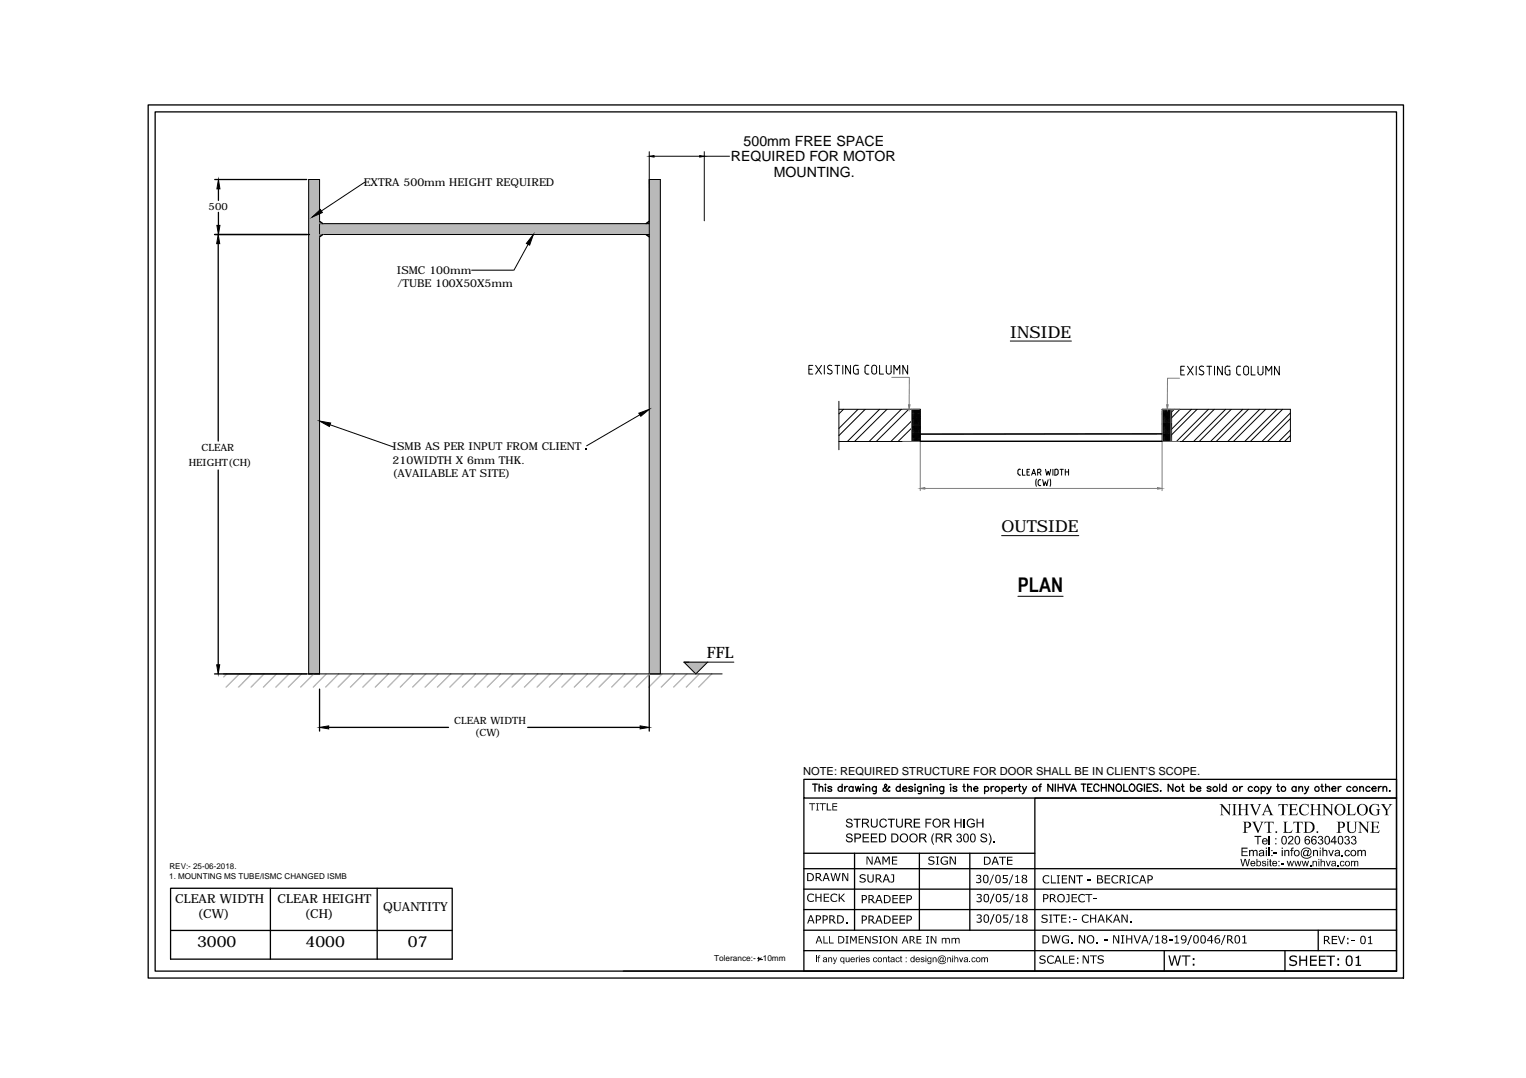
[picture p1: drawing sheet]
<svg xmlns="http://www.w3.org/2000/svg" width="297mm" height="210mm" viewBox="0 0 297 210" stroke-linecap="round" stroke-linejoin="round" font-family="sans-serif">
<defs><g id="words">
<text font-size="3.9" x="198.1" y="115.3">PLAN</text>
<g font-size="3.2">
<text x="196.7" y="65.7">INSIDE</text>
<text x="195" y="103.6">OUTSIDE</text>
</g>
<g font-size="3">
<text x="137.6" y="128.1">FFL</text>
<text x="38.4" y="184.4">3000</text>
<text x="59.5" y="184.4">4000</text>
<text x="79.4" y="184.4">07</text>
</g>
<g font-size="2.8">
<text x="144.8" y="28.4">500mm FREE SPACE</text>
<text x="142.3" y="31.4">REQUIRED FOR MOTOR</text>
<text x="150.6" y="34.4">MOUNTING.</text>
</g>
<g font-size="2.4">
<text x="34.1" y="175.8">CLEAR WIDTH</text>
<text x="38.5" y="178.8">(CW)</text>
<text x="54" y="175.8">CLEAR HEIGHT</text>
<text x="59.3" y="178.8">(CH)</text>
<text x="74.6" y="177.4">QUANTITY</text>
</g>
<text font-size="2.2" x="156.4" y="150.8">NOTE: REQUIRED STRUCTURE FOR DOOR SHALL BE IN CLIENT'S SCOPE.</text>
<g font-size="2.1">
<text x="70.8" y="36.1">EXTRA 500mm HEIGHT REQUIRED</text>
<text x="77.2" y="53.3">ISMC 100mm</text>
<text x="77.4" y="56">/TUBE 100X50X5mm</text>
<text x="76.4" y="87.6">ISMB AS PER INPUT FROM CLIENT</text>
<text x="76.4" y="92.9">(AVAILABLE AT SITE)</text>
<text x="76.4" y="90.3">210WIDTH X 6mm THK.</text>
</g>
<g font-size="1.9">
<text x="40.6" y="40.9">500</text>
<text x="39.2" y="87.7">CLEAR</text>
<text x="36.7" y="90.7">HEIGHT(CH)</text>
<text x="88.4" y="141">CLEAR WIDTH</text>
<text x="92.4" y="143.4">(CW)</text>
</g>
<g font-size="1.6">
<text x="32.9" y="171.2">1. MOUNTING MS TUBE/ISMC CHANGED ISMB</text>
<text x="33" y="169.3">REV:- 25-06-2018.</text>
<text x="139" y="187.2">Tolerance:-</text>
<text x="148.5" y="187.2">10mm</text>
</g>
</g></defs>
<!-- layer: 0 -->
<g fill="none" stroke="#000" stroke-width=".25">
<path d="M28.8 20.4h244.4v170h-244.4zM30.2 21.8h241.6v167.3h-241.6zM41.8 35h17.9M42.5 36.8v2.2M41.8 45.7h18.5M42.5 47.4v38.5M42.5 41.3v2.6M62.2 43.1l.6 .4M62.8 45.7l-.6 .4M125.7 45.7l.7 .4M126.4 43.1l-.7 .4M42.5 91.5v37.9"/>
<path d="M41.8 131.2h17.9M62.2 134.2v8.2M126.4 131.6v10.8M64 141.6h23.3M102.7 141.6h21.9M156.5 155.4v33.7M158.2 152.7h.9M158.6 152.7v1.4M159.4 153.4l.3-.3 .4 .1 .1 .9M159.4 152.7v1.4M160.7 152.7v.2zM160.7 153.2v.9"/>
<path d="M161.9 153.4a.44 .44 0 0 0-.8 0l.8 .4-.1 .2-.2 .1-.5-.2M163.9 153.4a.45 .45 0 0 0-.6-.1 .45 .45 0 0 0 0 .7 .45 .45 0 0 0 .6-.1M163.9 152.7v1.4M164.4 153.1v1M165 153.1l-.4 .1-.2 .4M166 153.4a.45 .45 0 0 0-.6-.1 .45 .45 0 0 0 0 .7 .45 .45 0 0 0 .6-.1M166 153.1v1M166.5 153.1l.3 1 .3-1 .2 1 .3-1M168 152.7v.2zM168 153.2v.9M168.6 153.4l.3-.3 .3 .1 .1 .9M168.6 153.1v1"/>
<path d="M170.6 153.1v1.1a.36 .36 0 0 1-.2 .4 .36 .36 0 0 1-.4-.1M170.6 153.4a.45 .45 0 0 0-.7-.1 .45 .45 0 0 0 0 .7 .45 .45 0 0 0 .7-.1M173.2 153.3l-.1-.2-.1 .1a.69 .69 0 0 1-.3 .7 .69 .69 0 0 1-.8 .1v-.4l.6-.5a.27 .27 0 0 0 .1-.2 .27 .27 0 0 0-.2-.2l-.2 .2 .2 .5 .5 .6 .2 .1 .1-.1M175.2 153.4a.45 .45 0 0 0-.6-.1 .45 .45 0 0 0 0 .7 .45 .45 0 0 0 .6-.1M175.2 152.7v1.4M175.7 153.6h.8a.4 .4 0 0 0-.4-.5 .4 .4 0 0 0-.4 .5v.1a.45 .45 0 0 0 .3 .4 .45 .45 0 0 0 .5-.2M177.6 153.4a.44 .44 0 0 0-.7 0l.7 .4v.2l-.3 .1-.4-.2M178.1 152.7v.2zM178.1 153.2v.9M179.3 153.1v1.3l-.6 .1M179.3 153.4a.43 .43 0 0 0-.6-.1 .43 .43 0 0 0 0 .7 .43 .43 0 0 0 .6-.1M179.9 153.4l.3-.3 .4 .1v.9"/>
<path d="M179.9 153.1v1M181.2 152.7v.2zM181.2 153.2v.9M181.7 153.4l.3-.3 .3 .1 .1 .9M181.7 153.1v1M183.7 153.1v1.1l-.2 .3h-.4M183.7 153.4a.45 .45 0 0 0-.7-.1 .45 .45 0 0 0 0 .7 .45 .45 0 0 0 .7-.1M185 152.8h.1zM185.1 153.2v.9M186.2 153.4a.4 .4 0 0 0-.3-.3 .4 .4 0 0 0-.4 .3l.7 .4v.2l-.2 .1-.4-.1-.1-.1M187.4 153.1h.5M187.6 152.7l.1 1.3 .2 .1"/>
<path d="M188.4 153.4l.3-.3 .3 .1 .1 .9M188.4 152.7v1.4M189.5 153.6h.8a.4 .4 0 0 0-.4-.5 .4 .4 0 0 0-.4 .5v.1a.45 .45 0 0 0 .4 .4 .45 .45 0 0 0 .4-.2M191.7 153.4a.45 .45 0 0 1 .6-.1 .45 .45 0 0 1 0 .7 .45 .45 0 0 1-.6-.1M191.7 153.1v1.4M192.9 153.1v1M193.4 153.1a.44 .44 0 0 0-.5 .5M195 153.4a.45 .45 0 0 1 .7-.1 .45 .45 0 0 1 0 .7 .45 .45 0 0 1-.7-.1M195 153.1v1.4M196.2 153.6h.8a.4 .4 0 0 0-.4-.5 .4 .4 0 0 0-.4 .5v.1a.45 .45 0 0 0 .4 .4 .45 .45 0 0 0 .4-.2M197.5 153.1v1M198 153.1l-.3 .1-.2 .4"/>
<path d="M198.2 153.1h.5M198.4 152.7v1.1l.1 .2 .3 .1M199 153.1l.4 1 .4-1M199.4 154.1l-.1 .3-.3 .1M202.2 153.1h.5M202.7 152.7l-.2 .1-.1 1.3M204.9 152.7v1.4l-.9-1.4v1.4M205.4 152.7v1.4M206 152.7v1.4M206 153.4h.9M206.9 152.7v1.4M207.2 152.7l.5 1.4 .6-1.4"/>
<path d="M208.4 154.1l.5-1.4 .6 1.4M208.6 153.6h.7M210.5 152.7h.9M210.9 152.7v1.4M211.7 153.4h.5M212.6 152.7h-.9v1.4h.9M213.9 153a.52 .52 0 0 0-.6-.3 .52 .52 0 0 0-.4 .5v.4a.53 .53 0 0 0 .4 .5 .53 .53 0 0 0 .6-.3M214.4 153.4h.9M214.4 152.7v1.4M215.3 152.7v1.4M216.8 152.7v1.4l-1-1.4v1.4M217.4 152.9a.51 .51 0 0 1 .6-.2 .51 .51 0 0 1 .3 .5v.4a.53 .53 0 0 1-.5 .5 .53 .53 0 0 1-.6-.5z"/>
<path d="M218.8 152.7v1.4h.8M220 152.9l.1-.1a.66 .66 0 0 1 .8 .6 .66 .66 0 0 1-.8 .6l-.3-.4zM222.3 153a.52 .52 0 0 0-.6-.3 .52 .52 0 0 0-.4 .5v.4a.51 .51 0 0 0 .5 .5 .51 .51 0 0 0 .5-.5h-.3M222.8 152.7v1.4M223.3 153.4h.5M224.2 152.7h-.9v1.4h.9M225.4 152.9a.52 .52 0 0 0-.5-.2 .52 .52 0 0 0-.4 .3l.9 .7-.1 .3-.5 .1-.3-.2M225.9 154h.1zM228.3 152.7v1.4l-.9-1.4v1.4M230 153.1h.4M230.2 152.7v1.3l.3 .1M231.7 153.4a.45 .45 0 0 1 .7-.1 .45 .45 0 0 1 0 .7 .45 .45 0 0 1-.7-.1"/>
<path d="M231.7 152.7v1.4M232.9 153.6h.8a.4 .4 0 0 0-.4-.5 .4 .4 0 0 0-.4 .5v.1a.45 .45 0 0 0 .4 .4 .45 .45 0 0 0 .4-.2M235.7 153.4a.44 .44 0 0 0-.7 0l.7 .4-.1 .2-.2 .1-.4-.2M237.4 152.7v1.4M238.7 153.4a.45 .45 0 0 0-.7-.1 .45 .45 0 0 0 0 .7 .45 .45 0 0 0 .7-.1M238.7 152.7v1.4M241.3 153.1v1M241.9 153.1l-.4 .1-.2 .4M243.8 153.4a.45 .45 0 0 0-.7-.1 .45 .45 0 0 0 0 .7 .45 .45 0 0 0 .7-.1M245.5 153.4a.45 .45 0 0 1 .7-.1 .45 .45 0 0 1 0 .7 .45 .45 0 0 1-.7-.1M245.5 153.1v1.4M246.6 153.1l.4 1 .4-1"/>
<path d="M247 154.1l-.2 .4h-.2M248.5 153.1h.5M248.7 152.7v1.1l.1 .2 .3 .1M252.3 153.4a.45 .45 0 0 0-.7-.1 .45 .45 0 0 0 0 .7 .45 .45 0 0 0 .7-.1M252.3 153.1v1M252.8 153.4l.4-.3 .3 .1v.9M252.8 153.1v1M254 153.1l.4 1 .3-1M254.4 154.1l-.3 .4h-.2M257.1 153.1h.5M257.3 152.7v1.1l.1 .2 .3 .1M258 153.4l.4-.3 .3 .1 .1 .9"/>
<path d="M258 152.7v1.4M259.3 153.6h.7a.39 .39 0 0 0-.4-.5 .39 .39 0 0 0-.3 .5v.1a.42 .42 0 0 0 .3 .4 .42 .42 0 0 0 .4-.2M260.5 153.1v1M261 153.1l-.3 .1-.2 .4M262.9 153.4a.45 .45 0 0 0-.6-.1 .45 .45 0 0 0 0 .7 .45 .45 0 0 0 .6-.1M264.7 153.4l.3-.3 .3 .1 .1 .9M264.7 153.1v1M266.7 153.4a.45 .45 0 0 0-.7-.1 .45 .45 0 0 0 0 .7 .45 .45 0 0 0 .7-.1M267.1 153.6h.8a.4 .4 0 0 0-.4-.5 .4 .4 0 0 0-.4 .5v.1a.45 .45 0 0 0 .3 .4 .45 .45 0 0 0 .5-.2M268.3 153.1v1M268.9 153.1l-.4 .1-.2 .4M269.2 153.4l.3-.3 .3 .1 .1 .9"/>
<path d="M269.2 153.1v1M270.4 154h.2zM33.2 173h54.8v13.8h-54.8zM52.6 173v13.8M73.4 173v13.8M156.5 177.1h115.3M156.5 173.1h115.3M156.5 169.1h115.3M156.5 166.1h44.9M166.3 166.1v15M179 166.1v15M188.8 166.1v15"/>
<path d="M33.2 181.2h54.8M121.3 189.1h150.5M156.5 181.1h115.3M156.5 185.1h115.3M201.4 189.1v-33.7h70.4h-115.3v-3.6h115.3v37.3M226.6 185.1v4M250.1 185.1v4M256.6 181.1v4"/>
<circle cx="194.1" cy="153.6" r=".47"/>
<circle cx="201.4" cy="153.6" r=".47"/>
<circle cx="229.2" cy="153.6" r=".48"/>
<circle cx="236.6" cy="153.6" r=".47"/>
<circle cx="240.4" cy="153.6" r=".47"/>
<circle cx="244.6" cy="153.6" r=".47"/>
<circle cx="249.8" cy="153.6" r=".48"/>
<circle cx="256.4" cy="153.6" r=".47"/>
<circle cx="263.8" cy="153.6" r=".47"/>
</g>
<g fill="#000">
<path d="M113.9 87.3h.3v.3h-.3zM157.5 156.4h1.2v.2h-.5v1.2h-.2v-1.2h-.5zM158.8 156.4h.6v.1h-.2v1.2h.2v.1h-.6v-.1h.2v-1.2h-.2zM159.5 156.4h1.3v.2h-.6v1.2h-.2v-1.2h-.5zM160.9 156.4h.2v1.2h.7v.2h-.9zM162 156.4h1v.2h-.8v.4h.8v.1h-.8v.5h.8v.2h-1zM169.5 159.4h.2v1.1a.45 .45 0 0 0 .5 .4 .45 .45 0 0 0 .4-.5v-1h.2l-.1 1.5-.3 .2h-.7l-.2-.3zM174.4 159.4h.2v1.1a.45 .45 0 0 0 .5 .4 .45 .45 0 0 0 .4-.5v-1h.2v1.5l-.4 .2h-.7l-.2-.4zM237.3 156.6h.6l1.3 1.6v-1.5l-.3-.1h.8l-.2 .1-.1 .2v1.9l-1.5-1.8v1.5l.3 .2h-.7l.3-.1v-1.7zM239.8 156.6h1l-.4 .2v1.7l.4 .2h-1l.3-.1v-1.9zM240.9 156.6h.9l-.3 .1v.9h1v-.9l-.3-.1h.9l-.2 .1-.1 .2v1.5l.1 .3h.2h-.9l.3-.1v-.9h-1v.9l.3 .1h-.9l.3-.1v-1.9zM243.2 156.6h.9l-.2 .2 .6 1.5 .6-1.4-.3-.3h.7l-.3 .3-.8 1.9-.9-2.1z"/>
<path d="M248.8 156.6h1.8v.5a.32 .32 0 0 0-.4-.4h-.3v1.9l.3 .1h-.9l.3-.1v-1.9h-.5l-.3 .4zM250.8 156.6h1.7v.4l-.2-.3h-.9v.9l.8-.1 .1-.3v.8l-.2-.3h-.7v.9h.8l.5-.4-.2 .5h-1.7l.3-.1v-1.9zM253.2 156.8l.5-.3 .8 .2 .2-.2 .1 .8-.4-.6-.5-.1-.5 .3-.2 .6 .1 .6 .2 .4 .7 .2 .6-.5-.2 .4-.5 .2h-.4l-.6-.3-.2-.5v-.6zM255 156.6h.9l-.3 .2v.8h1v-.9l-.3-.1h.9l-.3 .2v1.7l.3 .2h-.9l.3-.1v-.9h-1v.8l.3 .2h-.9l.3-.1v-1.9zM257.2 156.6h.6l1.3 1.6v-1.5l-.3-.1h.8l-.3 .1v2.1l-1.5-1.8v1.6l.3 .1h-.7l.3-.1v-1.8zM262.1 156.6h1a.32 .32 0 0 0-.4 .4v1.6h.9l.3-.5-.1 .6h-1.7l.3-.2v-1.7zM266.9 156.7l.4-.2 .9 .2 .2-.2v.7l-.3-.5-.6-.1-.4 .3-.3 .8 .3 .7 .3 .3h.4l.4-.1-.1-.9-.2-.1h.8l-.3 .1v.9l-1 .2-.7-.4-.2-.4v-.6zM268.8 156.6h.9l-.2 .1v.2l.5 .8 .5-.9-.2-.2h.8l-.4 .3a1.88 1.88 0 0 0-.6 1.5v.2l.3 .1h-.9l.3-.2v-.7l-.7-1zM157.2 174.3l.5-.3 .7 .1v.3l-.3-.2-.6 .1-.2 .3v.4l.3 .4 .4 .1 .4-.3v.3l-.3 .1-.7-.1-.3-.4zM158.7 174h.2v.7h.8v-.7h.2v1.6h-.2v-.8h-.8v.8h-.2zM160.3 174h1.1v.2h-.9v.5h.9v.1h-.9v.6h.9v.2h-1.1zM161.8 174.3l.5-.3 .7 .1v.3l-.4-.2h-.4l-.3 .4v.4l.2 .4 .4 .1 .5-.3v.3l-.8 .1-.4-.2-.2-.3z"/>
<path d="M161.6 170h.3l.3 1.3 .3-1.3h.2l.4 1.3 .3-1.3h.2l-.4 1.6h-.2l-.4-1.3-.3 1.3h-.2zM163.3 174h.2v.9l.7-.9h.3l-.7 .8 .7 .8h-.3l-.6-.7-.1 .2v.5h-.2zM164.8 159.6l.4-.2h.4l.4 .5h-.3l-.1-.3h-.3a.28 .28 0 0 0-.4 .2 .28 .28 0 0 0 .4 .3l.7 .3-.1 .5-.3 .2h-.5l-.4-.2-.1-.3h.3l.2 .3h.6a.3 .3 0 0 0 0-.4 .3 .3 0 0 0-.3-.2l-.6-.2zM164.8 162.5l.2-.2h.6l.3 .2 .1 .3h-.3a.36 .36 0 0 0-.4-.4 .36 .36 0 0 0-.3 .5l.7 .2 .3 .3-.1 .4-.3 .2-.8-.1-.2-.4 .3-.1 .1 .4h.3a.31 .31 0 0 0 .5-.2 .31 .31 0 0 0-.4-.3l-.6-.3zM164.6 179.5h.3v.3h-.3zM163.9 170h.4l.6 1.3v-1.3h.2v1.6h-.2l-.8-1.4v1.4h-.2zM166.2 159.4h1.3v.2h-.5v1.5h-.3v-1.5h-.5zM167.9 162.3h1.2v.2h-1v.5h1v.2h-1v.6h1.1v.2h-1.3zM167.4 170.5l.2-.2 .5-.1 .3 .1 .1 .3-.5-.2a.31 .31 0 0 0-.5 .2 .31 .31 0 0 0 .5 .3l.5 .2v.5l-.4 .3-.8-.2v-.2l.5 .2 .4-.1a.29 .29 0 0 0 .1-.4 .29 .29 0 0 0-.4-.1h-.2a.46 .46 0 0 1-.3-.6zM169.5 162.3h1.2v.2h-1v.5h1v.2h-1v.6h1.1v.2h-1.3zM168.7 166.8h.3l.7 1.3v-1.3h.2v1.5h-.3l-.8-1.4v1.4h-.1zM168.8 170.3h.3v1.1l.2 .3 .5-.2 .1-1.2h.2v1.1l-.2 .4-.7 .1-.3-.3z"/>
<path d="M171.4 159.6l.7-.2 .3 .1 .2 .4h-.2l-.3-.3-.6 .2-.1 .6 .1 .3 .3 .2a.5 .5 0 0 0 .6-.4l.2 .1-.2 .4-.2 .1h-.7l-.3-.5v-.6zM171.8 166.8h.3l.4 .9 .4-.9h.3v1.5h-.2v-1.3l-.5 .9h-.1l-.4-.9v1.3h-.2zM172.8 159.4h1.4v.2h-.6v1.5h-.2v-1.5h-.6zM173.5 170.3h.5v1.3l-.3 .3-.4-.1 .1-.2a.3 .3 0 0 0 .3 .1 .3 .3 0 0 0 .1-.3v-1h-.3zM173.6 166.8h1v.2h-.8v.4h.8v.2h-.8v.6h.8v.1h-1zM173.7 174.3h1.1v.2h-.9v.4h.9v.2h-.9v.6h.9v.2h-1.1zM173.7 178.3h1.1v.2h-.9v.4h.9v.2h-.9v.5h.9v.3h-1.1zM175.1 174.3h1.1v.2h-.9v.4h.9v.2h-.9v.6h.9v.2h-1.1zM175.1 178.3h1.1v.2h-.9v.4h.9v.2h-.9v.5h.9v.3h-1.1zM177.9 159.4h1.2v.2h-1v.5h.9v.2h-.9v.6h1v.2h-1.2zM180.1 159.4h1.2v.2h-.9v.5h.8v.2h-.8v.8h-.3zM181.6 162.3l.2-.1-.3 .7v.8l.3 .8h-.2l-.3-.8v-.6z"/>
<path d="M180.7 167l.7-.3 .4 .1v.3l-.3-.2a.3 .3 0 0 0-.5 .1 .3 .3 0 0 0 .1 .4l.6 .1 .2 .3v.3l-.4 .3-.8-.1v-.3l.6 .2a.31 .31 0 0 0 .4-.3 .31 .31 0 0 0-.5-.2l-.2-.1a.46 .46 0 0 1-.3-.6zM182.2 166.8h.6v.1h-.2v1.3h.2v.1h-.6v-.1h.2v-1.3h-.2zM183.2 167l.6-.3 .7 .2v.3l-.4-.3-.5 .1-.3 .6 .1 .4 .3 .2 .6-.1v-.3h-.4v-.2h.6v.7l-.4 .1-.7-.1-.3-.6zM185.8 159.4h.3v.7h.9v-.7h.2v1.7h-.2v-.8h-.9v.8h-.3zM184.8 166.8h.4l.7 1.3v-1.3h.2v1.5h-.3l-.7-1.4v1.4h-.3zM186.2 162.5l.3-.2h.3l.4 .3v.3l-.2 .2 .3 .2-.1 .5-.2 .2h-.5l-.3-.1v-.3l.2-.1 .1 .3a.35 .35 0 0 0 .6-.2 .35 .35 0 0 0-.5-.4v-.2a.29 .29 0 0 0 .3-.2 .29 .29 0 0 0-.2-.4 .29 .29 0 0 0-.3 .4l-.2-.1zM187.6 159.4h.2v1.7h-.2zM188.4 159.6l.5-.2 .6 .1 .2 .3-.2 .2-.3-.4-.5 .1-.3 .3v.5l.3 .4h.5l.3-.1v-.3h-.5v-.2h.8v.6l-.6 .2-.8-.1-.3-.7zM190.1 159.4h.2v.7h.9v-.7h.2v1.7h-.2v-.8h-.9v.8h-.2zM190.9 162.5l.3-.2h.5l.3 .2 .1 .3h-.2l-.3-.3a.31 .31 0 0 0-.5 .2 .31 .31 0 0 0 .5 .3l.3 .1a.56 .56 0 0 1 .1 .8 .56 .56 0 0 1-.8 .1l-.3-.2-.1-.3 .2-.1 .2 .4h.3a.31 .31 0 0 0 .5-.2 .31 .31 0 0 0-.5-.3l-.6-.4zM190 170.4h.7a.37 .37 0 0 1 .3 .4 .37 .37 0 0 1-.3 .3l.3 .2v.3l-.4 .4-.6-.1v-.3l.4 .2a.32 .32 0 0 0 .4-.4 .32 .32 0 0 0-.5-.2l.1-.2a.29 .29 0 0 0 .3-.4 .29 .29 0 0 0-.5-.1l-.2 .1zM190.1 174.1h.7l.3 .1v.4l-.3 .2 .3 .2v.2a.65 .65 0 0 1-1 .4v-.2l.3 .1a.33 .33 0 0 0 .5-.2 .33 .33 0 0 0-.3-.4h-.2v-.2a.29 .29 0 0 0 .4-.1 .29 .29 0 0 0-.1-.4 .29 .29 0 0 0-.4 .1l-.2 .1z"/>
<path d="M190.1 178.1h.8a.36 .36 0 0 1 .2 .4 .36 .36 0 0 1-.3 .3 .52 .52 0 0 1 .2 .8 .52 .52 0 0 1-.8 0l-.1-.2 .4 .1a.3 .3 0 0 0 .4-.3 .3 .3 0 0 0-.3-.3h-.2v-.2a.3 .3 0 0 0 .4-.1 .3 .3 0 0 0-.1-.4 .3 .3 0 0 0-.4 .1l-.2 .1zM192.4 162.2l.3 .2 .3 .8-.1 .7-.3 .6h-.2l.4-.7v-.6zM193.3 163.8h.3v.2h-.3zM193.3 170.3h.2l-.8 2h-.2zM193.4 174h.2l-.8 2h-.2zM193.4 178h.2l-.8 2h-.2zM194.5 166.8h1.3v.2h-.5v1.4h-.3v-1.4h-.5zM195.2 170.4h1v.1h-.8v.5h.4l.4 .3-.1 .4-.2 .2h-.8v-.3l.4 .2a.37 .37 0 0 0 .5-.4 .37 .37 0 0 0-.6-.3l-.2 .1zM195.3 174.1h1v.2h-.8v.4h.5l.2 .2v.6l-.4 .2-.5-.1v-.2l.5 .1 .2-.2a.44 .44 0 0 0-.2-.4 .44 .44 0 0 0-.5 0zM195.3 178.1h1v.2h-.8v.4h.6l.2 .3v.3l-.2 .3h-.8v-.2l.4 .1a.35 .35 0 0 0 .3-.5 .35 .35 0 0 0-.6-.1h-.1zM196 166.8h1.1v.2h-.9v.4h.9v.2h-.9v.6h.9v.2h-1.1zM197.1 170.3h.1l-.7 2h-.2z"/>
<path d="M197.2 174h.1l-.7 2h-.2zM197.2 178h.1l-.7 2h-.2zM197.6 170.6l.5-.2v1.4h.4v.1h-.9v-.1h.4v-1.1h-.4zM197.7 174.3l.6-.2v1.4h.3v.2h-.9v-.2h.3v-1.1h-.3zM197.7 178.3l.6-.2v1.4h.3v.1h-.9v-.1h.3v-1.1h-.3zM202.7 178.3l.3-.2 .4-.1 .5 .2v.2l-.6-.1a.28 .28 0 0 0-.3 .2 .28 .28 0 0 0 .4 .3h.2a.47 .47 0 0 1 .3 .7 .47 .47 0 0 1-.7 .2l-.5-.1v-.3l.5 .2h.3a.24 .24 0 0 0 .2-.3 .24 .24 0 0 0-.3-.2l-.5-.2zM203 170.7l.4-.3 .8 .1v.3l-.3-.2h-.4l-.3 .4v.5l.2 .3 .5 .1 .3-.3v.3l-.7 .1-.5-.3-.1-.4zM204.2 178.1h.6v.2h-.1v1.2h.1v.1h-.6v-.1h.2v-1.2h-.2zM204.6 170.4h.1v1.4h.8v.2h-.9zM205.7 170.4h.6v.2h-.2v1.3h.2v.1h-.6v-.1h.2v-1.3h-.2zM205 178.1h1.3v.2h-.5v1.3h-.3v-1.3h-.5zM206.6 178.1h1v.2h-.8v.4h.8v.2h-.8v.6h.8v.1h-1z"/>
<path d="M206.7 170.4h1v.2h-.8v.5h.8v.1h-.8v.6h.8v.2h-1zM207.6 174.1h.6v1.4l-.3 .2h-.5l.1-.2a.3 .3 0 0 0 .3 0 .3 .3 0 0 0 .2-.3v-.9h-.4zM208 170.4h.4l.7 1.3v-1.3h.2v1.6h-.3l-.7-1.4v1.4h-.3zM208.8 178.9h.7v.2h-.7zM208.6 174.1h1v.2h-.8v.4h.8v.2h-.8v.6h.8v.2h-1zM209.5 170.4h1.3v.2h-.6v1.4h-.2v-1.4h-.5zM210.1 174.2l.4-.1 .7 .1v.2l-.3-.1h-.6l-.2 .5 .2 .7h.4l.5-.2v.3l-.7 .1-.5-.3-.1-.7zM210.7 178.3l.6-.3 .6 .2v.3l-.3-.2h-.5l-.3 .4v.4l.2 .3 .5 .1 .4-.2v.3l-.8 .1-.4-.3-.1-.3zM211.7 171.2h.7v.2h-.7zM211.3 174.1h1.3v.2h-.5v1.4h-.2v-1.4h-.6zM212.2 178.1h.2v.6h.8v-.6h.2v1.5h-.2v-.7h-.8v.7h-.2zM212.8 174.9h.7v.2h-.7z"/>
<path d="M215 170.4h1.1v.2h-.9v.5h.9v.1h-.9v.6h.9v.2h-1.1zM215.3 178.1h.2v.8l.8-.8h.2l-.7 .7 .8 .8h-.3l-.6-.6-.2 .6h-.2zM216.5 170.7l.3-.3 .8 .1v.3l-.3-.2h-.4l-.4 .4v.4l.3 .4 .5 .1 .3-.3v.3l-.8 .1-.3-.2-.2-.3zM218.3 178.1h.3l.7 1.3v-1.3h.2v1.5h-.2l-.8-1.3v1.3h-.2zM219.4 170.4h.6v.2h-.2v1.3h.2v.1h-.6v-.1h.2v-1.3h-.2zM220 179.4h.2v.2h-.2zM220.4 170.6l.4-.2 .8 .1v.3l-.4-.2h-.4l-.3 .5 .2 .7 .5 .1 .4-.3v.3l-.8 .1-.4-.2-.1-.8zM241.7 165h1.1v.3h-.9v.5h.9v.1h-.9v.6h1v.2h-1.2zM241.4 167.2h.3l.2 1.3 .3-1.3h.3l.3 1.3 .3-1.3h.2l-.4 1.5h-.2l-.3-1.3-.4 1.3h-.2zM243.1 165.5l.3 .1a.4 .4 0 0 1 .7 .1v-.1a.38 .38 0 0 1 .4-.1 .38 .38 0 0 1 .3 .4v.8h-.2v-.7a.26 .26 0 0 0-.3-.3 .26 .26 0 0 0-.2 .3v.7h-.2v-.8a.28 .28 0 0 0-.4-.2 .28 .28 0 0 0-.2 .4v.6h-.2zM244.2 162.8h1.3v.2h-.5v1.4h-.3v-1.4h-.5zM245.7 167.8l.2-.2a.34 .34 0 0 1 .5 .3h-.1a.2 .2 0 0 0-.2-.2 .2 .2 0 0 0-.2 .1 .2 .2 0 0 0 .1 .2h.1a.36 .36 0 0 1 .3 .6 .36 .36 0 0 1-.6 0l-.2-.3h.2a.21 .21 0 0 0 .3 .3 .21 .21 0 0 0 .1-.3l-.1-.1a.34 .34 0 0 1-.4-.4z"/>
<path d="M243.7 160h.9l-.3 .2 .7 1.5 .5-1.4-.2-.3h.7l-.3 .3-.8 1.9-.9-2zM246.9 165h.2v1.7h-.2zM247 162.8h.2v1.6h-.2zM247.2 167.4l.2-.1v.3h.1v.2h-.1v.7h.1v.2a.27 .27 0 0 1-.2 0 .27 .27 0 0 1-.1-.3v-.6h-.2zM246.1 160h1.8v.5l-.2-.4h-.5v1.7v.2l.3 .2h-.9l.3-.2v-1.9l-.6 .1-.2 .3zM248 166h.6v.2h-.6zM249.3 168h.6v.3h-.6zM250 165.5h.2v.2a.41 .41 0 0 1 .5-.2 .41 .41 0 0 1 .3 .5v.7h-.2v-.7a.28 .28 0 0 0-.4-.3 .28 .28 0 0 0-.2 .4v.6h-.2zM250.5 167.6h.2l.2 .9 .2-.9h.2l.2 .8 .2-.8h.2l-.3 1.1h-.2l-.2-.8-.2 .8h-.2zM251.3 165.2l.6-.2-.4 .4v.1h.3v.2h-.3v1h-.2v-1h-.2v-.2h.2zM249.7 160h1a.28 .28 0 0 0-.3 .1 .28 .28 0 0 0-.1 .3l.1 1.6h.8l.4-.4-.2 .6h-1.7l.3-.2v-1.8zM250.8 162.9l.6-.1 .3 .1v.6l-.7 .7h.8v.2h-1.1l.1-.3 .7-.7a.31 .31 0 0 0-.2-.5 .31 .31 0 0 0-.4 .4l-.2-.1z"/>
<path d="M251.9 167.6h.2l.2 .9 .2-.9h.2l.3 .8 .2-.8h.1l-.3 1.1h-.2l-.2-.8-.2 .8h-.2zM251.8 160h1.7l.1 .5-.2-.3-.6-.1v1.9l.3 .2h-.9l.3-.2v-1.9l-.6 .1-.1 .3zM253.4 167.6h.1l.3 .9 .2-.9h.2l.2 .8 .2-.8h.2l-.3 1.1h-.2l-.2-.8-.2 .8h-.2zM255 168.5h.2v.2h-.2zM255.5 167.6h.2v.2l.3-.2a.33 .33 0 0 1 .3 .4v.7h-.1v-.7a.26 .26 0 0 0-.3-.2 .26 .26 0 0 0-.2 .3v.6h-.2zM255.6 165.5h.1l.1 .2a.41 .41 0 0 1 .5-.2 .41 .41 0 0 1 .3 .5v.7h-.3v-.7a.28 .28 0 0 0-.3-.3 .28 .28 0 0 0-.2 .4v.6h-.2zM256.6 163l.3-.2h.3l.2 .2a.33 .33 0 0 1-.1 .5l.3 .4-.1 .4-.6 .2-.3-.3-.1-.2 .2-.1 .1 .2a.34 .34 0 0 0 .4 .1 .34 .34 0 0 0 .2-.4 .34 .34 0 0 0-.5-.2l.1-.1a.28 .28 0 0 0 .3-.2 .28 .28 0 0 0-.2-.4 .28 .28 0 0 0-.3 .3h-.3zM257.1 167.2h.1v.6l.3-.2a.32 .32 0 0 1 .4 .4v.7h-.2v-.7a.26 .26 0 0 0-.3-.2 .26 .26 0 0 0-.2 .3v.6h-.1zM257.4 165h.2v.6l.3-.1 .4 .1 .1 1.1h-.2v-.8a.29 .29 0 0 0-.4-.2 .29 .29 0 0 0-.2 .4v.6h-.2zM258.1 167.6h.1l.3 .9 .3-.9h.3l-.5 1.1h-.1zM258.5 165.5h.3l.3 1 .3-1h.2l-.4 1.2h-.2zM260.4 168.5h.2v.2h-.2z"/>
<path d="M261.2 166.5h.2v.2h-.2zM260.9 167.8l.2-.2h.4l.2 .3-.2 .1a.32 .32 0 0 0-.5-.1 .32 .32 0 0 0 0 .4 .28 .28 0 0 0 .3 .3 .28 .28 0 0 0 .2-.3l.2 .1-.2 .3-.5-.1-.2-.4zM261.8 162.9l.6-.1 .2 .2a.33 .33 0 0 1-.2 .5l.4 .3-.2 .5-.7 .1-.2-.3 .2-.1a.32 .32 0 0 0 .4 .3 .32 .32 0 0 0 .2-.4 .32 .32 0 0 0-.4-.3v-.2a.28 .28 0 0 0 .4-.1 .28 .28 0 0 0-.3-.4 .28 .28 0 0 0-.3 .3h-.2zM261.8 165.6l.6-.1 .3 .3h-.2a.43 .43 0 0 0-.6 .2 .43 .43 0 0 0 .3 .6h.2l.2-.3h.2l-.4 .4h-.5l-.2-.4zM263.1 162.9l.2-.1 .5 .1a.38 .38 0 0 1 0 .6l.2 .3v.3l-.2 .3h-.6l-.2-.4 .2-.1 .2 .4 .2-.1a.32 .32 0 0 0 .2-.4 .32 .32 0 0 0-.4-.2v-.1a.3 .3 0 0 0 .3-.2 .3 .3 0 0 0 0-.3 .29 .29 0 0 0-.3-.1 .29 .29 0 0 0-.2 .3h-.2zM263 167.6h.2v.2l.1-.2h.3l.2 .2 .1-.1a.32 .32 0 0 1 .3-.1 .32 .32 0 0 1 .2 .4v.7h-.2v-.7a.22 .22 0 0 0-.2-.2 .22 .22 0 0 0-.2 .2v.7h-.2v-.7a.24 .24 0 0 0-.3-.2 .24 .24 0 0 0-.1 .3v.6h-.2zM261.9 160h1l-.3 .2v1.3l.1 .3 .3 .3 .6-.1 .2-.4v-1.4l-.3-.2h.8l-.3 .2-.1 1.5-.2 .4-.8 .1-.5-.2-.1-.3v-1.5zM264.2 165.5h.2v.2l.1-.1a.39 .39 0 0 1 .6 .1l.3-.2 .4 .1 .1 1.1h-.2v-.7a.26 .26 0 0 0-.3-.3 .26 .26 0 0 0-.3 .3v.7h-.2v-.8a.28 .28 0 0 0-.3-.2 .28 .28 0 0 0-.2 .4v.6h-.2zM264.3 160h.6l1.3 1.6v-1.4l-.3-.2h.7l-.3 .3v1.9l-1.5-1.8v1.6l.3 .2h-.7l.3-.2v-1.7zM266.7 160h1.7v.5l-.2-.4h-.9v.9l.8-.1 .1-.3v.8l-.2-.3h-.7l.1 .9h.7l.5-.4-.2 .6h-1.7l.3-.1 .1-.2v-1.6l-.1-.2zM158.8 186.1h.1v1.3h-.1zM159.3 186.1l.4-.1v.2l-.3 .1v.1h.2v.1h-.2v.9h-.1v-.9h-.2v-.1h.2z"/>
<path d="M160.3 182.3h.2v1.2h.7v.2h-.9zM161.2 186.4l.1 .1a.34 .34 0 0 1 .5-.1 .34 .34 0 0 1 .2 .4v.6h-.2v-.6a.22 .22 0 0 0-.3-.2 .22 .22 0 0 0-.1 .2v.6h-.2zM162.1 186.4h.2l.2 .8 .3-.8h.2l-.4 1.1-.2 .2-.2-.1h.2l.1-.2zM161.4 182.3h.2v1.2h.7v.2h-.9zM164.6 182.3h.6v.1h-.2v1.1h.2v.2h-.6v-.2h.2v-1.1h-.2zM164.6 186.4h.2v.5a.22 .22 0 0 0 .2 .3 .22 .22 0 0 0 .2-.3v-.5h.2v1h-.2v-.2l-.1 .1a.31 .31 0 0 1-.4 0 .31 .31 0 0 1-.1-.3zM166.6 186.4l.1 .1 .2-.1h.2v.2l-.3 .1v.7h-.2zM165.5 182.3h.2l.4 .8 .4-.8h.3v1.4h-.2v-1.2l-.4 .8h-.2l-.3-.8v1.2h-.2zM167.1 182.3h1v.1h-.8v.4h.8v.2h-.8v.5h.8v.2h-1zM168.6 186.5l.2-.1a.34 .34 0 0 1 .5 .3h-.2a.18 .18 0 0 0-.2-.2 .18 .18 0 0 0-.2 .2 .18 .18 0 0 0 .3 .1 .32 .32 0 0 1 .1 .5 .32 .32 0 0 1-.5-.1l-.1-.1h.2a.2 .2 0 0 0 .2 .1 .2 .2 0 0 0 .2-.2l-.2-.1a.29 .29 0 0 1-.3-.1 .29 .29 0 0 1 0-.3zM168.4 182.3h.3l.6 1.2v-1.2h.2v1.4h-.3l-.7-1.3v1.3h-.1zM170 186.6v-.1a.43 .43 0 0 1 .7 .2h-.1a.27 .27 0 0 0-.4-.1 .27 .27 0 0 0-.1 .4 .23 .23 0 0 0 .2 .2 .23 .23 0 0 0 .3-.2l.1 .1a.44 .44 0 0 1-.6 .1 .44 .44 0 0 1-.1-.6z"/>
<path d="M169.8 182.5l.3-.2h.6l.1 .1v.2l-.4-.2a.28 .28 0 0 0-.4 .2 .28 .28 0 0 0 .4 .3l.5 .2-.1 .5-.8 .1-.2-.1v-.2l.6 .1a.27 .27 0 0 0 .3-.3 .27 .27 0 0 0-.4-.1l-.1-.1a.37 .37 0 0 1-.4-.1 .37 .37 0 0 1 0-.4zM171.1 182.3h.6v.1h-.2v1.1h.2v.2h-.6v-.2h.2v-1.1h-.2zM171.9 186.4l.1 .1a.35 .35 0 0 1 .4-.1 .35 .35 0 0 1 .2 .4v.6h-.1v-.6a.24 .24 0 0 0-.3-.2 .24 .24 0 0 0-.2 .2v.6h-.1zM172.9 186.2l.2-.1v.3h.1l-.1 .1v.7l.1 .2-.3-.1v-.8h-.1zM173.5 182.3h.3l.7 1.2v-1.2h.1v1.4h-.2l-.6-1.3v1.3h-.3zM174.4 186.5l.4-.1 .3 .2-.1 .1a.31 .31 0 0 0-.5 0 .31 .31 0 0 0 .1 .5h.3l.1-.2h.1l-.2 .4h-.2a.5 .5 0 0 1-.3-.8zM175.3 186.2l.1-.1v.3h.2v.1h-.2v.7h.2a.19 .19 0 0 1-.2 .1 .19 .19 0 0 1-.1-.2zM179.3 186.5l.5-.1 .1 .2-.1 .1a.16 .16 0 0 0-.2-.2 .16 .16 0 0 0-.1 .3h.1a.31 .31 0 0 1 .3 .4 .31 .31 0 0 1-.5 .1l-.2-.2h.1a.2 .2 0 0 0 .3 .1 .2 .2 0 0 0 .1-.2h-.1a.33 .33 0 0 1-.3-.5zM178.4 182.3h.9v.1h-.7v.4h.7v.2h-.7v.5h.7v.2h-.9zM180.3 182.3h.6v.1h-.2v1.1h.2v.2h-.6v-.2h.2v-1.1h-.2zM181.5 186.4l.2 .1 .2-.1 .4 .1v.9h-.2v-.6a.22 .22 0 0 0-.2-.2 .22 .22 0 0 0-.2 .2v.6h-.2zM181.2 182.3h.3l.6 1.2v-1.2h.2v1.4h-.3l-.6-1.3v1.3h-.2z"/>
<path d="M184.4 186.4l.1 .1a.35 .35 0 0 1 .4-.1 .35 .35 0 0 1 .2 .4v.6h-.1v-.6a.24 .24 0 0 0-.3-.3 .24 .24 0 0 0-.2 .3v.6h-.1zM183.3 182.7h.2l.5-.1 .1 .2 .3-.2 .4 .1 .1 .2v.8h-.2v-.6a.29 .29 0 0 0-.2-.3 .29 .29 0 0 0-.3 .2v.7h-.2v-.6a.27 .27 0 0 0-.2-.3 .27 .27 0 0 0-.3 .1v.8h-.2zM185.8 186.1h.1v.4a.35 .35 0 0 1 .4-.1 .35 .35 0 0 1 .2 .4v.6h-.1v-.6a.24 .24 0 0 0-.3-.3 .24 .24 0 0 0-.2 .3v.6h-.1zM185.2 182.7h.2l.5-.1 .2 .2 .2-.2a.38 .38 0 0 1 .5 .4v.7h-.2v-.6a.29 .29 0 0 0-.2-.3 .29 .29 0 0 0-.3 .1v.8h-.2v-.6a.27 .27 0 0 0-.2-.3 .27 .27 0 0 0-.3 .1v.8h-.2zM186.7 186.4h.1l.3 .7 .2-.7h.2l-.3 1h-.2zM188.7 187.2h.2v.2h-.2zM189.2 186.5l.4-.1 .2 .1 .1 .2h-.1a.29 .29 0 0 0-.5 0 .29 .29 0 0 0 0 .4 .29 .29 0 0 0 .5 0l.1-.1v.2l-.4 .2a.51 .51 0 0 1-.3-.9zM191 186.4h.2v.1l.3-.1a.24 .24 0 0 0 .2 .1 .24 .24 0 0 0 .3-.1l.3 .1v.9h-.2v-.6a.2 .2 0 0 0-.2-.3 .2 .2 0 0 0-.2 .3v.6h-.1v-.6a.2 .2 0 0 0-.3-.2 .2 .2 0 0 0-.1 .2v.6h-.2zM202.4 186.3l.3-.3h.5l.3 .1v.3l-.6-.2a.31 .31 0 0 0-.4 .4 .31 .31 0 0 0 .5 .2l.5 .2 .1 .3-.3 .3-.5 .1-.5-.1v-.3l.5 .2a.3 .3 0 0 0 .5-.1 .3 .3 0 0 0-.3-.4l-.6-.3zM203.9 186.3l.5-.3 .7 .2v.2l-.4-.2-.4 .1-.3 .3v.5l.3 .3 .5 .1 .3-.2v.3l-.7 .1-.4-.2-.2-.4zM204.5 182.1h.2l.3 1.3 .4-1.3h.2l.3 1.4 .4-1.4h.1l-.3 1.6h-.3l-.3-1.3-.3 1.3h-.3zM206.9 186.1h.2v1.4h.8v.1h-1z"/>
<path d="M206.9 182.3l.3-.2 .9 .1v.3l-.8-.2-.4 .4v.5l.4 .3h.6v-.4h-.5v-.2h.7l-.1 .7-.8 .1-.4-.3-.1-.7zM208.5 183.4h.3v.3h-.3zM208.1 186.1h1v.2h-.8v.4h.8v.2h-.8v.6h.8v.1h-1zM210 182.1h.3l.7 1.3v-1.3h.2v1.6h-.2l-.8-1.4v1.4h-.2zM210.7 186h.4l.7 1.3v-1.3h.1v1.6h-.2l-.8-1.4v1.4h-.2zM212.1 186h1.4v.2h-.5v1.4h-.3v-1.4h-.6zM213.4 183.4h.3v.3h-.3zM213.8 186.1l.8-.1 .2 .1v.3l-.6-.2a.28 .28 0 0 0-.3 .4 .28 .28 0 0 0 .4 .1l.6 .3v.3l-.3 .3h-.8l-.2-.1v-.2l.7 .2a.3 .3 0 0 0 .3-.4 .3 .3 0 0 0-.4-.2l-.5-.3zM214.9 182.9h.6v.2h-.6zM216.7 182.1h.3l.6 1.3v-1.3h.3v1.6h-.3l-.8-1.4v1.4h-.1zM218.2 182.1h.6v.2h-.2v1.2h.2v.2h-.6v-.2h.2v-1.2h-.2zM219.2 182.1h.2v.6h.8v-.6h.2v1.6h-.2v-.8h-.8v.8h-.2z"/>
<path d="M220.7 182.1h.2l.5 1.4 .5-1.4h.2l-.6 1.6h-.3zM224.3 182.1h.2l-.8 1.9h-.1zM224.9 182.3l.5-.2v1.4h.3v.2h-.8v-.2h.3v-1h-.3zM227.5 182.9h.7v.2h-.7zM228.7 182.3h.2l.1-.2h.2v1.4h.3v.2h-.8v-.2h.3v-1h-.3zM227.4 186h.3l.4 1.7 .4-1.7h.3l.4 1.7 .4-1.7h.3l-.5 2h-.3l-.4-1.6-.5 1.6h-.3zM230 186h1.7v.3h-.7v1.7h-.3v-1.7h-.7zM231.8 182.1h.2l-.7 1.9h-.2zM238.4 182.1h.2l-.8 1.9h-.2zM241.8 182.3l.6-.2v1.4h.3v.2h-.9v-.2h.4v-1h-.4zM251.1 186.3l.4-.3h.5l.4 .2v.3l-.7-.2a.33 .33 0 0 0-.4 .2 .33 .33 0 0 0 .3 .4l.8 .3v.6l-.5 .3-.9-.2v-.3l.4 .3h.5a.37 .37 0 0 0 .3-.5 .37 .37 0 0 0-.6-.2l-.5-.3zM252.9 186.1h.3v.7h1v-.7h.2v2h-.2v-1h-1v1h-.3z"/>
<path d="M255 186.1h1.3v.2h-1.1v.5h1.1v.3h-1.1v.7h1.1v.3h-1.3zM256.7 186.1h1.3v.2h-1v.5h1v.3h-1v.7h1v.3h-1.3zM258.2 186.1h1.7v.2h-.7v1.8h-.3v-1.8h-.7zM259.2 182.2h1.1v.2h-.9v.5h.9v.1h-.9v.6h.9v.2h-1.1zM260.4 182.2h.2l.5 1.4 .5-1.4h.2l-.5 1.6h-.3zM263 183h.7v.2h-.7zM263.9 186.3l.7-.2v1.8h.3v.2h-1v-.2h.4v-1.4h-.4zM266.3 182.4l.5-.2v1.5h.3v.1h-.8v-.1h.3v-1.1h-.3z"/>
<path d="M246.7 156.5l.9 2.1 .3 .1h-.9l.2-.1-.1-.6h-.9l-.2 .6 .3 .1h-.7l.3-.3zM246.6 157l-.3 .9h.7z"/>
<path d="M259.7 157.6a1.1 1.1 0 0 1 2.2 0 1.1 1.1 0 0 1-2.2 0zM260.3 156.9l-.2 .6 .1 .8 .4 .4h.4l.3-.3 .2-.3-.1-1.1-.5-.4z"/>
<path d="M264.1 157.6a1.1 1.1 0 0 1 2.2 0 1.1 1.1 0 0 1-2.2 0zM264.7 156.9l-.2 .7 .1 .7 .4 .4h.4l.3-.3 .2-.3-.1-1.1-.5-.4z"/>
<path d="M157.1 170h.7l.5 .3 .1 .7-.2 .4-.3 .2h-.8zM157.3 170.2v1.2h.6l.3-.3v-.5l-.4-.4z"/>
<path d="M157.7 178.2h.3l.6 1.6h-.3l-.1-.4h-.7l-.2 .4h-.2zM157.8 178.4l-.3 .8h.6z"/>
<path d="M158.8 178.2l.7 .1 .3 .2v.4l-.2 .2-.6 .1v.6h-.2zM159 178.4v.7l.4-.1 .2-.2a.29 .29 0 0 0-.1-.3 .29 .29 0 0 0-.3-.1z"/>
<path d="M158.8 170h.6l.4 .2v.4l-.3 .3 .6 .7h-.3l-.5-.6h-.3v.6h-.2zM159 170.2v.6h.4l.2-.2a.28 .28 0 0 0 0-.3 .28 .28 0 0 0-.3-.1z"/>
<path d="M160.1 178.2l.7 .1 .3 .2v.4l-.2 .2-.6 .1v.6h-.2zM160.3 178.4v.7l.5-.1 .1-.2a.29 .29 0 0 0 0-.3 .29 .29 0 0 0-.4-.1z"/>
<path d="M160.7 170h.3l.5 1.6h-.2l-.2-.5h-.6l-.2 .5h-.2zM160.8 170.2l-.3 .8h.6z"/>
<path d="M161.4 178.2l.8 .1a.43 .43 0 0 1 .2 .4 .43 .43 0 0 1-.2 .4l.5 .7h-.3l-.5-.6h-.3v.6h-.2zM161.6 178.4v.6h.3a.3 .3 0 0 0 .3-.3 .3 .3 0 0 0-.3-.3z"/>
<path d="M163 178.2l.7 .1 .4 .2 .2 .7-.3 .4-.4 .2h-.6zM163.2 178.4v1.2l.6-.1 .3-.3-.1-.6-.4-.2z"/>
<path d="M166.3 162.3h.9l.4 .3v.5l-.2 .2h-.8v.7h-.3zM166.6 162.5v.6h.4a.3 .3 0 0 0 .4-.3 .3 .3 0 0 0-.4-.3z"/>
<path d="M167.8 159.4h1l.3 .2v.4l-.1 .3h-.3l.6 .8h-.3l-.5-.7h-.5v.7h-.2zM168 159.6v.6h.5a.29 .29 0 0 0 .4-.3 .29 .29 0 0 0-.4-.3z"/>
<path d="M167.7 174.3h.8l.3 .3v.3l-.3 .3-.5 .1v.6h-.3zM168 174.4v.7h.1a.33 .33 0 0 0 .4-.3 .33 .33 0 0 0-.3-.4z"/>
<path d="M167.7 178.3h.8l.3 .2v.4l-.3 .3-.5 .1v.6h-.3zM168 178.5v.6h.1a.33 .33 0 0 0 .4-.3 .33 .33 0 0 0-.3-.3z"/>
<path d="M169.1 174.3l.9 .1 .1 .5-.3 .3 .6 .7h-.3l-.5-.7h-.3v.7h-.2zM169.3 174.4v.7l.3-.1a.3 .3 0 0 0 .3-.3 .3 .3 0 0 0-.4-.3z"/>
<path d="M169.1 178.3h.7l.3 .2v.4l-.3 .2 .6 .8h-.3l-.5-.7h-.3v.7h-.2zM169.3 178.5v.6l.3-.1a.28 .28 0 0 0 .2-.3 .28 .28 0 0 0-.3-.2z"/>
<path d="M171.1 162.3h.8l.5 .4 .1 .8-.4 .4-1 .1zM171.3 162.5v1.3h.7l.3-.4-.2-.8z"/>
<path d="M170.7 166.8h.3l.5 1.5h-.2l-.1-.4h-.8l-.1 .4h-.2zM170.8 166.9l-.3 .9h.6z"/>
<path d="M170.4 170.3h.8l.3 .2v.4l-.3 .2 .6 .7h-.3l-.5-.6h-.3v.6h-.3zM170.7 170.4v.6h.3a.3 .3 0 0 0 .3-.3 .3 .3 0 0 0-.4-.3z"/>
<path d="M171 174.3h.3l.5 1.6h-.2l-.2-.5h-.7l-.1 .5h-.2zM171.1 174.5l-.3 .7h.6z"/>
<path d="M171 178.3h.3l.5 1.6h-.2l-.2-.5h-.7l-.1 .5h-.2zM171.1 178.5l-.3 .7h.6z"/>
<path d="M172.4 170.3h.2l.6 1.5h-.2l-.1-.4h-.7l-.2 .4h-.2zM172.5 170.4l-.3 .8h.6z"/>
<path d="M172.1 174.3h.8l.4 .3 .1 .7-.3 .4-1 .2zM172.3 174.4v1.3h.5l.4-.4-.1-.6-.2-.2z"/>
<path d="M172.1 178.3h.7l.4 .2 .2 .8-.3 .4-.4 .2h-.6zM172.3 178.5v1.2l.6-.1 .3-.3-.1-.6-.4-.2z"/>
<path d="M173.5 162.3h.8l.5 .3 .1 .8-.3 .5-1.1 .1zM173.7 162.5v1.3l.8-.1 .2-.5-.1-.5-.3-.2z"/>
<path d="M175.3 162.6l.6-.4 .4 .1 .3 .3 .2 .8-.3 .5-.8 .1-.4-.2-.2-.4zM175.6 162.5l-.2 .5v.5l.3 .3h.5l.3-.4v-.6l-.4-.3z"/>
<path d="M176.1 159.4h1l.3 .1 .1 .6-.5 .2 .6 .8h-.3l-.5-.7h-.4v.7h-.3zM176.4 159.6v.6h.5a.29 .29 0 0 0 .4-.3 .29 .29 0 0 0-.4-.3z"/>
<path d="M177 163.2a.85 .85 0 0 1 1.7 0 .85 .85 0 0 1-1.7 0zM177.5 162.5l-.3 .5 .1 .6 .4 .3 .5-.2 .2-.4-.1-.6-.4-.2z"/>
<path d="M176.5 174.3h.6l.4 .3-.2 .6-.6 .1v.6h-.2zM176.7 174.4v.7h.4l.2-.2a.28 .28 0 0 0 0-.3 .28 .28 0 0 0-.3-.1z"/>
<path d="M176.5 178.3h.7l.3 .3-.2 .6-.6 .1v.6h-.2zM176.7 178.5v.6h.3a.31 .31 0 0 0 .3-.4 .31 .31 0 0 0-.4-.2z"/>
<path d="M178.9 162.3l1.3 .1 .1 .6-.5 .2 .6 .8h-.3l-.5-.7h-.4v.7h-.3zM179.2 162.5v.6h.6a.28 .28 0 0 0 .3-.4 .28 .28 0 0 0-.4-.2z"/>
<path d="M181.5 160.3a.86 .86 0 0 1 1.7 0 .86 .86 0 0 1-1.7 0zM182 159.6l-.2 .4v.6l.3 .3h.5l.3-.3v-.7l-.4-.3z"/>
<path d="M182.1 162.3h1l.3 .2v.5l-.4 .2 .6 .8h-.2l-.6-.7h-.5v.7h-.2zM182.3 162.5v.6h.5a.29 .29 0 0 0 .4-.3 .29 .29 0 0 0-.3-.3z"/>
<path d="M183.4 159.4h1l.4 .2v.5l-.5 .2 .7 .8h-.3l-.6-.7h-.4v.7h-.3zM183.7 159.6v.6h.6l.2-.2a.26 .26 0 0 0 0-.3 .26 .26 0 0 0-.3-.1z"/>
<path d="M183.8 162.3l1.3 .1 .1 .6-.5 .2 .6 .8h-.2l-.6-.7h-.4v.7h-.3zM184.1 162.5v.6h.4a.29 .29 0 0 0 .5-.3 .29 .29 0 0 0-.4-.3z"/>
<path d="M187.6 162.5l.2-.2h.4l.3 .3 .1 1-.3 .4h-.5l-.2-.3-.1-.8zM187.8 162.5l-.1 .5v.4a.35 .35 0 0 0 .4 .5 .35 .35 0 0 0 .3-.6v-.3a.38 .38 0 0 0-.1-.4 .38 .38 0 0 0-.5-.1z"/>
<path d="M188.9 162.5l.6-.2 .3 .3 .1 1-.4 .4h-.3l-.3-.3-.1-.9zM189.2 162.5l-.2 .3v.7a.36 .36 0 0 0 .5 .3 .36 .36 0 0 0 .2-.5v-.5a.3 .3 0 0 0-.2-.3 .3 .3 0 0 0-.3 0z"/>
<path d="M191.5 170.5l.6-.2 .3 .3v.9l-.3 .4h-.5l-.2-.2-.1-.6zM191.7 170.5l-.1 .3v.9a.42 .42 0 0 0 .6 0 .42 .42 0 0 0 0-.6l-.1-.5z"/>
<path d="M191.5 174.3l.3-.2 .6 .1 .1 .8-.2 .6-.4 .1-.3-.2-.2-.3zM191.8 174.3l-.1 .8a.36 .36 0 0 0 .4 .4 .36 .36 0 0 0 .2-.6v-.5a.31 .31 0 0 0-.5-.1z"/>
<path d="M191.7 178.1h.5l.3 .3v.9l-.3 .3-.4 .1-.3-.3-.1-.9zM191.8 178.3l-.1 .8a.35 .35 0 0 0 .4 .4 .35 .35 0 0 0 .2-.5v-.3a.36 .36 0 0 0-.1-.4 .36 .36 0 0 0-.4 0z"/>
<path d="M191.5 166.8h.8l.4 .2 .1 .8-.3 .5-1 .1zM191.7 167v1.2l.7-.1 .2-.3v-.5l-.3-.3z"/>
<path d="M193.6 166.8h.3l.6 1.6h-.3l-.1-.4h-.7l-.2 .4h-.2zM193.7 167l-.3 .8h.6z"/>
<path d="M193.8 170.5l.3-.2h.4l.2 .2 .1 1-.2 .4-.4 .1-.4-.2zM194.1 170.5l-.2 .3v.7a.35 .35 0 0 0 .5 .3 .35 .35 0 0 0 .2-.5v-.4a.35 .35 0 0 0-.5-.4z"/>
<path d="M194 174.1h.5l.3 .2 .1 .8-.1 .4-.2 .2h-.5l-.2-.3-.1-.8zM194.2 174.3l-.2 .8a.34 .34 0 0 0 .4 .4 .34 .34 0 0 0 .3-.5v-.3a.35 .35 0 0 0-.1-.4 .35 .35 0 0 0-.4 0z"/>
<path d="M193.9 178.2l.4-.2a.87 .87 0 0 1 .6 1.3l-.4 .4-.6-.2-.1-.3zM194.2 178.3l-.2 .2 .1 .7a.34 .34 0 0 0 .4 .3 .34 .34 0 0 0 .2-.5l-.1-.7z"/>
<path d="M199 170.5l.6-.2 .3 .2a.37 .37 0 0 1-.2 .6l.2 .3a.52 .52 0 0 1-.6 .6 .52 .52 0 0 1-.3-.8l.1-.1-.2-.2zM199.1 170.7a.3 .3 0 0 0 .6 0 .3 .3 0 0 0-.6 0zM199.2 171.1v.2a.32 .32 0 0 0-.1 .4 .32 .32 0 0 0 .5 0 .32 .32 0 0 0 0-.4z"/>
<path d="M199.1 174.1h.6a.38 .38 0 0 1 .3 .4 .38 .38 0 0 1-.3 .3l.3 .2v.2a.54 .54 0 0 1-.6 .5 .54 .54 0 0 1-.4-.8l.2-.1a.41 .41 0 0 1-.1-.7zM199.3 174.4a.28 .28 0 0 0 .5 0 .28 .28 0 0 0-.5 0zM199.3 174.9l-.1 .4 .1 .2a.33 .33 0 0 0 .5-.2 .33 .33 0 0 0-.4-.4z"/>
<path d="M199.1 178.2l.6-.1a.37 .37 0 0 1 .3 .3 .37 .37 0 0 1-.3 .4l.3 .2v.4l-.2 .2-.5 .1-.4-.3v-.3l.3-.3a.36 .36 0 0 1-.1-.6zM199.2 178.4a.3 .3 0 0 0 .6 0 .3 .3 0 0 0-.6 0zM199.2 179.2a.33 .33 0 0 0 .6 0 .33 .33 0 0 0-.6 0z"/>
<path d="M203 174.1h.8l.3 .4-.3 .5-.5 .1v.6h-.3zM203.3 174.3v.6h.1a.34 .34 0 0 0 .5-.3 .34 .34 0 0 0-.4-.3z"/>
<path d="M204.4 174.1h.6l.4 .2v.5l-.3 .2 .6 .7h-.3l-.5-.7h-.3v.7h-.2zM204.6 174.3v.6h.2a.31 .31 0 0 0 .4-.3 .31 .31 0 0 0-.4-.3z"/>
<path d="M205.9 174.4l.5-.3h.5l.2 .2 .2 .7-.4 .6-.6 .1-.4-.2-.1-.4zM206.2 174.4l-.2 .3 .1 .6 .3 .2h.4l.2-.3-.1-.8-.3-.2z"/>
<path d="M208.1 178.5h.2v.3h-.2zM208.1 179.4h.2v.2h-.2z"/>
<path d="M213.5 170.4l.8 .1a.33 .33 0 0 1 .3 .2 .33 .33 0 0 1-.2 .4l.3 .2v.5l-.3 .2h-.9zM213.8 170.6v.5h.2a.26 .26 0 0 0 .4-.3 .26 .26 0 0 0-.4-.2zM213.8 171.2v.6h.3a.32 .32 0 0 0 .4-.3 .32 .32 0 0 0-.4-.3z"/>
<path d="M214.2 178.1h.3l.6 1.5h-.2l-.2-.4h-.7l-.2 .4h-.2zM214.3 178.3l-.2 .8h.5z"/>
<path d="M217.2 178.1h.3l.6 1.5h-.3l-.1-.4h-.7l-.2 .4h-.2zM217.4 178.3l-.3 .8h.5z"/>
<path d="M217.9 170.4l.7 .1a.44 .44 0 0 1 .4 .4 .44 .44 0 0 1-.3 .4l.6 .7h-.3l-.5-.6h-.3v.6h-.3zM218.2 170.6v.6h.3a.28 .28 0 0 0 .3-.3 .28 .28 0 0 0-.3-.3z"/>
<path d="M222.3 170.4h.3l.5 1.6h-.2l-.1-.4h-.7l-.2 .4h-.2zM222.4 170.6l-.3 .8h.6z"/>
<path d="M223.4 170.4l.7 .1 .3 .3-.1 .5-.7 .1v.6h-.2zM223.6 170.6v.6h.1a.33 .33 0 0 0 .5-.3 .33 .33 0 0 0-.4-.3z"/>
<path d="M241.9 160h1.1l.5 .4-.1 .6-.4 .2-.5-.1v.9l.3 .2h-.9l.3-.2v-1.8zM242.5 160.1v1h.2a.49 .49 0 0 0 .5-.6 .49 .49 0 0 0-.7-.4z"/>
<path d="M243.5 167.8l.2-.2h.4l.3 .4v.2h-.8a.28 .28 0 0 0 .2 .4 .28 .28 0 0 0 .4-.3l.2 .1-.3 .3-.5-.1-.2-.3zM243.8 167.8l-.2 .2h.6l-.1-.2z"/>
<path d="M244.6 167.2h.1v.6l.5-.2 .3 .3v.5l-.3 .3-.5-.1v.1h-.1zM244.9 167.8l-.2 .3a.33 .33 0 0 0 .5 .4 .33 .33 0 0 0 .1-.6z"/>
<path d="M245.2 165.6l.5-.1a.32 .32 0 0 1 .4 .4v.8h-.2l-.1-.1-.5 .1-.3-.1a.58 .58 0 0 1 .8-.6 .3 .3 0 0 0-.2-.4 .3 .3 0 0 0-.3 .3l-.3-.1zM245.3 166.2a.27 .27 0 0 0 .2 .4 .27 .27 0 0 0 .3-.2v-.3z"/>
<path d="M246.4 165h.2v.3h-.2zM246.4 165.5h.2v1.2h-.2z"/>
<path d="M245.8 163.4l.6-.2 .3 .2 .1 .5h-1l.3 .4 .3-.1 .2-.2 .2 .1-.2 .3-.5 .1-.4-.3-.1-.4zM246 163.4l-.1 .3 .6-.1a.33 .33 0 0 0-.5-.2z"/>
<path d="M246.7 167.2h.2v.3h-.2zM246.7 167.6h.2v1.1h-.2z"/>
<path d="M247.5 165.5h.2v.2h-.2zM247.5 166.5h.2v.2h-.2z"/>
<path d="M248.2 163.2h.3v.2h-.3zM248.2 164.2h.3v.2h-.3z"/>
<path d="M247.7 167.8l.2-.2h.4l.3 .2v.4h-.8l.2 .3a.27 .27 0 0 0 .2 .1 .27 .27 0 0 0 .2-.3l.2 .1-.3 .3-.5-.1-.2-.3zM248 167.8l-.2 .2h.6a.3 .3 0 0 0-.1-.2 .3 .3 0 0 0-.3 0z"/>
<path d="M248.8 167.6h.3v.2h-.3zM248.8 168.5h.3v.2h-.3z"/>
<path d="M249.6 162.9l.5-.1 .3 .3 .1 .7-.3 .6h-.5l-.3-.3v-.7zM249.8 162.9l-.2 .5 .1 .7a.29 .29 0 0 0 .4 .1 .29 .29 0 0 0 .1-.3v-.8z"/>
<path d="M249.5 165h.2v.3h-.2zM249.5 165.5h.2v1.2h-.2z"/>
<path d="M251.9 166.1a.6 .6 0 0 1 1.2 0 .6 .6 0 0 1-1.2 0zM252.2 165.7l-.1 .2v.4a.39 .39 0 0 0 .6 .2 .39 .39 0 0 0 0-.7l-.2-.2z"/>
<path d="M252.2 162.9l.5-.1 .3 .3 .1 .7-.3 .6h-.5l-.3-.3v-.7zM252.4 162.9l-.2 .5 .1 .7a.29 .29 0 0 0 .4 .1 .29 .29 0 0 0 .1-.3v-.8z"/>
<path d="M253.7 160h1.4l.4 .2 .4 .6v.6l-.2 .3-.6 .4-1.4 .1 .3-.2v-1.8zM254.4 160.1l-.1 1.9h.7l.5-.6v-.8l-.6-.5z"/>
<path d="M253.4 165.4l.4-.3 .5-.1 .8 .3 .2 .4-.1 .5-.3 .5h-.3a.25 .25 0 0 0-.3-.1 .25 .25 0 0 0-.2 .1h-.3l-.2-.3 .2-.8 .5-.1 .3 .2v-.2h.2l-.2 .9v.1h.2l.3-.4-.1-.6-.3-.2-.5-.1-.3 .1-.4 .3-.1 .8 .3 .5 .9 .1 .7-.3-.5 .5h-.7l-.6-.2-.2-.4-.1-.7zM254 165.7l-.2 .4a.32 .32 0 0 0 .3 .4 .32 .32 0 0 0 .3-.3v-.5z"/>
<path d="M254.1 163l.3-.2h.3l.3 .3h-.2a.38 .38 0 0 0-.5-.1 .38 .38 0 0 0-.2 .6l.3-.2h.3l.2 .2 .1 .4-.2 .4-.4 .1-.4-.3-.1-.9zM254.1 163.9a.4 .4 0 0 0 .8 0 .4 .4 0 0 0-.8 0z"/>
<path d="M255.4 162.9l.6-.1 .3 .2v.2l-.3-.1a.37 .37 0 0 0-.5-.1 .37 .37 0 0 0-.1 .5l.2-.1a.55 .55 0 0 1 .7 .5 .55 .55 0 0 1-.6 .6 .55 .55 0 0 1-.5-.7zM255.5 163.9a.36 .36 0 0 0 .7 0 .36 .36 0 0 0-.7 0z"/>
<path d="M256.6 167.2h.2v.3h-.2zM256.6 167.6h.2v1.1h-.2z"/>
<path d="M256.9 165h.2v.3h-.2zM256.9 165.5h.2v1.2h-.2z"/>
<path d="M258 162.9l.5-.1 .3 .2 .1 .9-.1 .3a.58 .58 0 0 1-.8 .1 .58 .58 0 0 1-.2-.7zM258.2 163l-.2 .5 .1 .6a.38 .38 0 0 0 .5 0 .38 .38 0 0 0 .1-.5v-.3a.34 .34 0 0 0-.5-.3z"/>
<path d="M259.8 162.8h.1v1h.3v.2h-.3v.4h-.2v-.4h-.7v-.2zM259.7 163.1l-.5 .7h.5z"/>
<path d="M259.2 167.8l.4-.2a.29 .29 0 0 1 .4 .1 .29 .29 0 0 1 0 .3l.1 .7-.2-.1-.3 .1a.36 .36 0 0 1-.5-.4 .36 .36 0 0 1 .6-.3 .2 .2 0 0 0 .1-.3 .21 .21 0 0 0-.4 .1l-.1 .2zM259.3 168.3a.23 .23 0 0 0 .2 .3 .23 .23 0 0 0 .3-.1l.1-.4z"/>
<path d="M260.5 162.9l.2-.1h.4l.3 .2 .1 .9-.2 .3a.56 .56 0 0 1-.7 .1 .56 .56 0 0 1-.2-.7zM260.7 163l-.1 .5 .1 .6a.38 .38 0 0 0 .5 0 .38 .38 0 0 0 .1-.5l-.1-.5-.2-.2z"/>
<path d="M259.9 165.7l.5-.2 .4 .3 .1 .9-.3-.1-.4 .1a.39 .39 0 0 1-.4-.5 .39 .39 0 0 1 .6-.2 .19 .19 0 0 0 .2-.3 .19 .19 0 0 0-.3-.1l-.3 .3-.2-.1zM260.1 166.2a.26 .26 0 0 0 .2 .4 .26 .26 0 0 0 .3-.3v-.2z"/>
<path d="M260.2 160h1.1l.5 .4v.4l-.3 .3h-.7v.9l.3 .2h-.9l.3-.3v-1.6zM260.8 160.1v1h.2a.48 .48 0 0 0 .4-.6 .48 .48 0 0 0-.6-.4z"/>
<path d="M261.8 168.2a.55 .55 0 0 1 1.1 0 .55 .55 0 0 1-1.1 0zM262.1 167.8l-.1 .5a.35 .35 0 0 0 .6 .1 .35 .35 0 0 0-.1-.6z"/>
<path d="M262.9 165.7l.5-.2 .4 .1 .2 .4-.1 .6-.3 .1h-.5l-.2-.4zM263.2 165.7l-.1 .2v.4a.38 .38 0 0 0 .6 .1 .38 .38 0 0 0 0-.6l-.2-.2z"/>
<path d="M159.3 182.3h.2l.6 1.4h-.2l-.2-.4h-.6l-.1 .4h-.2zM159.4 182.4l-.3 .8h.6z"/>
<path d="M160.2 186.5l.3-.1a.33 .33 0 0 1 .5 .4v.6h-.2v-.2l-.1 .2a.33 .33 0 0 1-.5-.3 .33 .33 0 0 1 .5-.3 .18 .18 0 0 0-.1-.3 .18 .18 0 0 0-.2 .1l-.2 .1zM160.4 187a.22 .22 0 0 0 .2 .2 .22 .22 0 0 0 .2-.2z"/>
<path d="M163.6 186.5l.4-.1 .2 .1 .2-.1v1.3h-.2v-.5l-.1 .2-.5-.2zM163.8 186.6l-.1 .2a.29 .29 0 0 0 .4 .4 .29 .29 0 0 0 .1-.5l-.2-.2z"/>
<path d="M163.2 182.3h.6l.4 .2 .2 .7-.3 .4-.9 .1zM163.3 182.4v1.1h.6l.2-.3v-.5l-.3-.3z"/>
<path d="M165.6 186.5l.4-.1a.34 .34 0 0 1 .4 .5h-.7a.26 .26 0 0 0 .2 .3 .26 .26 0 0 0 .3-.1h.2l-.1 .1-.3 .2a.5 .5 0 0 1-.4-.9zM165.8 186.5l-.1 .3h.6l-.2-.3z"/>
<path d="M167.2 186.1h.2v.2h-.2zM167.2 186.4h.2v1h-.2z"/>
<path d="M167.6 186.5l.4-.1 .4 .2v.3h-.7a.29 .29 0 0 0 .2 .3 .29 .29 0 0 0 .3-.1h.2l-.2 .3-.5-.1-.2-.3zM167.8 186.5l-.1 .3h.5l-.1-.3z"/>
<path d="M170.9 186.6l.3-.2h.3l.2 .3-.1 .5-.2 .2-.4-.1-.2-.2zM171 186.9a.3 .3 0 0 0 .6 0 .3 .3 0 0 0-.6 0z"/>
<path d="M172.2 182.4l.4-.2 .6 .3v.7l-.3 .5-.3 .1-.5-.3-.2-.7zM172.3 182.5l-.2 .2v.5l.3 .3h.4l.2-.2v-.6l-.3-.3z"/>
<path d="M173.4 186.5l.3-.1a.33 .33 0 0 1 .4 .4l.1 .6-.2-.2-.2 .1a.31 .31 0 0 1-.5-.2 .31 .31 0 0 1 .5-.3h.1a.2 .2 0 0 0-.2-.3 .2 .2 0 0 0-.2 .2h-.2zM173.5 187a.22 .22 0 0 0 .2 .2 .22 .22 0 0 0 .3-.2v-.1z"/>
<path d="M176.3 186.4h.2v.2h-.2zM176.3 187.2h.2v.2h-.2z"/>
<path d="M176.1 182.3h.2l.5 1.4h-.2l-.1-.4h-.6l-.2 .4h-.2zM176.2 182.4l-.2 .8h.5z"/>
<path d="M177.3 186.5l.2-.1 .4 .1v-.4h.1v1.3h-.1v-.2l-.1 .2a.52 .52 0 0 1-.6-.3 .52 .52 0 0 1 .1-.6zM177.4 186.6v.4a.28 .28 0 0 0 .4 .1 .28 .28 0 0 0 0-.4l-.2-.2z"/>
<path d="M177.1 182.3h.6a.39 .39 0 0 1 .3 .4 .39 .39 0 0 1-.3 .4l.5 .6h-.2l-.5-.6h-.2v.6h-.2zM177.3 182.4v.6h.2a.28 .28 0 0 0 .3-.3 .28 .28 0 0 0-.3-.3z"/>
<path d="M178.3 186.5l.4-.1a.34 .34 0 0 1 .3 .5h-.6a.26 .26 0 0 0 .2 .3 .26 .26 0 0 0 .3-.1h.1v.1l-.4 .2a.5 .5 0 0 1-.3-.9zM178.5 186.5l-.1 .3h.5l-.1-.3z"/>
<path d="M180.1 186.1h.2v.2h-.2zM180.1 186.4h.2v1h-.2z"/>
<path d="M180.6 186.5l.2-.1 .4 .1 .1-.1v.9a.39 .39 0 0 1-.3 .4 .39 .39 0 0 1-.5-.3h.2a.26 .26 0 0 0 .3 .2 .26 .26 0 0 0 .1-.4l-.3 .2-.2-.2zM180.8 186.5l-.1 .3a.31 .31 0 0 0 0 .4 .31 .31 0 0 0 .5-.1 .31 .31 0 0 0-.1-.4z"/>
<path d="M182.7 186.3l.5-.3 .6 .1 .3 .4v.4l-.2 .3a.23 .23 0 0 1-.3 .2 .23 .23 0 0 1-.2-.2 .4 .4 0 0 1-.6-.1 .4 .4 0 0 1 .3-.6l.3-.1 .2 .1 .1-.1-.1 .7a.21 .21 0 0 0 .3 0 .21 .21 0 0 0 .1-.2l-.2-.6-.2-.1-.6 .1-.4 .5 .1 .4 .2 .3 .6 .1 .5-.3 .2 .1-.6 .3-.7-.1-.4-.5zM183.2 186.5l-.1 .3a.26 .26 0 0 0 .1 .4 .26 .26 0 0 0 .3-.3v-.3z"/>
<path d="M185.3 186.1h.2v.2h-.2zM185.3 186.4h.2v1h-.2z"/>
<path d="M187.7 186.5l.3-.1a.32 .32 0 0 1 .4 .4v.6h-.1v-.2l-.2 .2a.33 .33 0 0 1-.5-.3 .33 .33 0 0 1 .5-.3 .18 .18 0 0 0-.1-.3 .18 .18 0 0 0-.2 .1l-.2 .1zM187.8 187a.22 .22 0 0 0 .2 .2 .22 .22 0 0 0 .2-.3z"/>
<path d="M190 186.9a.49 .49 0 0 1 .9 0 .49 .49 0 0 1-.9 0zM190.1 186.9a.35 .35 0 0 0 .7 0 .35 .35 0 0 0-.7 0z"/>
<path d="M202.9 182.1h.8l.4 .3 .2 .7-.4 .5-1 .1zM203.1 182.3v1.2l.7-.1 .3-.4-.2-.5-.3-.2z"/>
<path d="M205.8 186.1h.3l.5 1.5h-.2l-.1-.4h-.7l-.2 .4h-.2zM205.9 186.3l-.2 .7h.5z"/>
<path d="M209.6 186.5h.3v.3h-.3zM209.6 187.4h.3v.2h-.3z"/>
<path d="M211.7 182.4l.3-.3h.5l.4 .3 .1 .8-.2 .4-.5 .2-.7-.4v-.7zM212 182.3l-.2 .4v.5l.3 .3h.3l.4-.3-.1-.7-.3-.2z"/>
<path d="M222.7 182.1h.3l.6 1.6h-.2l-.2-.5h-.7l-.2 .5h-.2zM222.9 182.3l-.3 .8h.6z"/>
<path d="M226.3 182.2l.4-.1 .5 .2v.3l-.3 .3 .3 .2v.3l-.3 .3h-.5l-.3-.3 .1-.4a.19 .19 0 0 0 .2-.2 .19 .19 0 0 0-.2-.1zM226.4 182.5a.3 .3 0 0 0 .6 0 .3 .3 0 0 0-.6 0zM226.3 183.2a.36 .36 0 0 0 .7 0 .36 .36 0 0 0-.7 0z"/>
<path d="M229.9 182.3l.3-.2h.4l.3 .3v.9l-.4 .4h-.5v-.2h.5l.3-.5h-.8l-.2-.3zM230.1 182.6a.37 .37 0 0 0 .7 0 .37 .37 0 0 0-.7 0z"/>
<path d="M232.2 186.5h.3v.4h-.3zM232.2 187.6h.3v.4h-.3z"/>
<path d="M232.3 182.3l.3-.2h.4l.2 .2 .2 .9-.3 .5-.3 .1-.5-.3zM232.6 182.3l-.1 .3v.6a.3 .3 0 0 0 .4 .3 .3 .3 0 0 0 .2-.3v-.5a.4 .4 0 0 0-.5-.4z"/>
<path d="M233.7 182.3l.2-.2h.5l.2 .2 .2 .7-.3 .7-.3 .1-.4-.2-.1-.3zM234 182.3l-.1 .2v.6a.37 .37 0 0 0 .4 .4 .37 .37 0 0 0 .2-.5v-.3a.36 .36 0 0 0-.1-.3 .36 .36 0 0 0-.4-.1z"/>
<path d="M235.7 182.1h.2v1h.2v.1h-.2v.5h-.2v-.5h-.7v-.2zM235.7 182.4l-.6 .7h.6z"/>
<path d="M236.5 182.4l.4-.3h.5v.2l-.6 .1-.2 .3h.6l.3 .3v.4l-.3 .3h-.4l-.3-.2-.1-.3zM236.6 183.2a.35 .35 0 0 0 .7 0 .35 .35 0 0 0-.7 0z"/>
<path d="M238.9 182.1h.6l.3 .2 .1 .4-.3 .3 .6 .7h-.3l-.5-.6h-.3v.6h-.2zM239.1 182.3v.6l.5-.2a.29 .29 0 0 0 0-.3 .29 .29 0 0 0-.3-.1z"/>
<path d="M240.5 182.2l.6-.1 .2 .3 .1 .9-.3 .4h-.5l-.2-.2-.1-.9zM240.7 182.3l-.2 .3v.5a.37 .37 0 0 0 .4 .4 .37 .37 0 0 0 .3-.5v-.3a.4 .4 0 0 0-.5-.4z"/>
<path d="M257.7 182.2h.6l.4 .2v.5l-.3 .2 .6 .7h-.2l-.6-.6h-.3v.6h-.2zM257.9 182.4v.6h.2a.32 .32 0 0 0 .4-.3 .32 .32 0 0 0-.3-.3z"/>
<path d="M260.3 186.6h.4v.4h-.4zM260.3 187.7h.4v.4h-.4z"/>
<path d="M262.2 182.6h.3v.4h-.3zM262.2 183.5h.3v.3h-.3z"/>
<path d="M262.2 186.2l.6-.2 .4 .5 .1 1-.4 .6h-.6l-.3-.4-.1-.9zM262.4 186.3l-.2 .3v.9a.43 .43 0 0 0 .6 .4 .43 .43 0 0 0 .2-.7v-.4a.44 .44 0 0 0-.6-.5z"/>
<path d="M264.9 182.3l.5-.1 .4 .3 .1 .7-.3 .6h-.5l-.3-.3v-.8zM265.1 182.4l-.1 .3v.5a.37 .37 0 0 0 .4 .5 .37 .37 0 0 0 .3-.6l-.1-.3a.34 .34 0 0 0-.5-.4z"/>
<circle cx="248.4" cy="162" r=".19"/>
<circle cx="256.4" cy="162" r=".19"/>
</g>
<g fill="none" stroke="#000" stroke-width=".19">
<path d="M71 35.5l-8.5 5.6M126.4 35h2.1v96.2M126.4 29.5v101.7M127.3 30.4h8.9M137.1 29.5v13.5M137.1 30.4h4.9M49.3 45.7h10.8M62.2 45.7h64.2M62.2 43.5h64.2M102.8 47.6l-2.8 5h-8.2M157.5 71.9h.5M158.2 71.1h-.7v1.7h.7"/>
<path d="M158.8 71.1l1.1 1.7M159.9 71.1l-1.1 1.7M160.5 71.1v1.7M161.1 72.7l.5 .1M161.3 71.9l.5 .2M161.4 71.1l.5 .1M161.5 71.1l-.4 .3 .2 .4M161.8 72.1l.2 .4-.4 .3M162.5 71.1h1M163 71.1v1.7M164.1 71.1v1.7M164.2 79.7l-.9 .9"/>
<path d="M165.5 71.1v1.7l-.9-1.7v1.7M166.1 71.6l.1 1 .4 .2M166.6 71.1h.5M166.6 71.1l-.2 .1-.3 .4M166.8 71.9h.3v.9h-.5M167 79.7l-3.7 3.7M168.4 71.6v1l.2 .2h.5M168.4 79.7l-5.1 5.1M168.8 71.1h.3M168.8 71.1l-.4 .2v.3M169.7 71.6v.8a.49 .49 0 0 0 .5 .4 .49 .49 0 0 0 .5-.4M170.6 71.6v.8"/>
<path d="M170.7 71.6a.49 .49 0 0 0-.5-.5 .49 .49 0 0 0-.5 .5M171.2 71.1v1.7h.8M171.2 79.7l-6.3 6.3M172.5 71.1v1.3a.49 .49 0 0 0 .5 .4 .49 .49 0 0 0 .5-.4M172.6 79.7l-6.3 6.3M173.5 71.1v1.3M174 72.8v-1.7l.6 1 .5-1v1.7M175.4 79.7l-6.2 6.3M176.7 71.1v1.7l-1-1.7v1.7M176.9 79.7l-6.3 6.3M177.4 79.7h.5M177.4 80h.5"/>
<path d="M177.5 79.7v.3M177.7 79.7v.3M178 79.7h.1M178 79.7v.3h.1M178.2 79.7h.1M178.2 79.7v.3h.1M178.4 79.7h.7M178.4 79.7v.3h.7M178.6 79.7v.3M178.8 79.7v.3M179 79.7v.3M179.1 79.7v6.3h47.1"/>
<path d="M196.7 66.4h11.8M226.2 79.8h.6M226.4 79.7v.1M226.4 79.9v1.5M226.6 79.7v.1M226.6 79.9v1.5M226.8 79.7l.2 .1M226.8 79.9v1.5h.2M227 79.7l.2 .1M227 79.9v1.5h.2M227.3 79.7l.1 .1M227.3 79.9v1.5h.1"/>
<path d="M227.5 79.7v.1h.4M227.5 79.9v1.5h.4M227.7 79.7v.1M227.7 79.9v1.5M227.9 79.8h.1M227.9 79.7v.1M227.9 79.9v1.5M228.6 79.7l-.7 .7M229.7 79.7l-1.8 1.8M229.8 72.1h.6M230.6 71.3h-.8v1.7h.8M231.2 71.3l1.1 1.7"/>
<path d="M231.9 79.7l-4 4M232.3 71.3l-1.1 1.7M232.8 71.3v1.7M233 79.7l-5.1 5.1M233.4 72.8l.6 .2M233.8 71.3l-.3 .2-.1 .3 .7 .5M233.8 71.3l.5 .1M234.1 72.3l.2 .4-.3 .3M234.9 71.3h1M235.2 79.7l-6.2 6.3h22.2M235.4 71.3v1.7M236.4 79.7l-6.3 6.3"/>
<path d="M236.4 71.3v1.7M237.9 71.3v1.7l-.9-1.7v1.7M238.5 72.5l.2 .4 .3 .1M238.6 79.7l-6.3 6.3M238.9 71.3h.5M239 71.3l-.5 .2v1M239.2 72.1h.2v.9h-.5M239.7 79.7l-6.3 6.3M240.7 72.6l.2 .4h.3M241.1 71.3h.4M241.1 73h.4M241.2 71.3l-.4 .2-.1 1.1"/>
<path d="M241.9 79.7l-6.3 6.3M242.1 72.5a.49 .49 0 0 0 .5 .5 .49 .49 0 0 0 .4-.5M243 79.7l-6.3 6.3M243 71.8v.7M243 71.8a.49 .49 0 0 0-.4-.5 .49 .49 0 0 0-.5 .5v.7M243.6 71.3v1.7h.7M244.9 71.3v1.2M244.9 72.5a.49 .49 0 0 0 .5 .5 .49 .49 0 0 0 .4-.5M245.2 79.7l-6.2 6.3M245.8 71.3v1.2M246.4 79.7l-6.3 6.3M246.4 73v-1.7l.5 .9 .6-.9v1.7"/>
<path d="M248.6 79.7l-6.3 6.3M249 71.3v1.7l-.9-1.7v1.7M249.7 79.7l-6.3 6.3M64.2 82.7l12.4 4.3M124.6 80.8l-10.4 6M177.4 82l-4 4M177.4 83.4l-2.6 2.6M177.4 81.7h.5M177.4 83h.5M177.4 83.7h.5M177.4 84.4h.5M177.4 85h.5"/>
<path d="M177.4 85.5h.5M177.4 85.7h.5M177.4 85.9h.5M177.4 80.2h.5M177.4 80.4h.5M177.4 80.6h.5M177.4 80.8h.5M177.4 81.1h.5M177.4 81.3h.5M177.4 81.5h.5M177.4 81.9h.5M177.4 82.2h.5"/>
<path d="M177.4 82.4h.5M177.4 82.6h.5M177.4 82.8h.5M177.4 83.3h.5M177.4 83.5h.5M177.4 83.9h.5M177.4 84.1h.5M177.4 84.6h.5M177.4 84.8h.5M177.4 85.2h.5M177.5 80v.2M177.5 80.2v.2"/>
<path d="M177.5 80.5v.8M177.5 81.4v.1M177.5 81.6v1M177.5 82.7v.1M177.5 82.9v.8M177.5 83.8v.1M177.5 84v.1M177.5 84.2v.8M177.5 85.1v.1M177.5 85.3v.7M177.7 80v.2M177.7 80.2v.2"/>
<path d="M177.7 80.5v.8M177.7 81.4v.1M177.7 81.6v1M177.7 82.7v.1M177.7 82.9v.8M177.7 83.8v.1M177.7 84v.1M177.7 84.2v.8M177.7 85.1v.1M177.7 85.3v.7M178 81.7h.1M178 83h.1"/>
<path d="M178 82.9v.8h.1M178 84.4h.1M178 84.2v.8h.1M178 85.5h.1M178 85.7h.1M178 85.9h.1M178 80l.1 .2M178 80.2l.1 .2M178 80.6h.1M178 80.8h.1M178 81.1h.1M178 80.5v.8h.1"/>
<path d="M178 81.4l.1 .1M178 81.9h.1M178 82.2h.1M178 82.4h.1M178 81.6v1h.1M178 82.7l.1 .1M178 83.3h.1M178 83.5h.1M178 83.8l.1 .1M178 84l.1 .1M178 84.6h.1M178 84.8h.1"/>
<path d="M178 85.1l.1 .1M178 85.3v.7M178.2 81.7h.1M178.2 83h.1M178.2 82.9v.8h.1M178.2 84.4h.1M178.2 84.2v.8h.1M178.2 85.5h.1M178.2 85.7h.1M178.2 85.9h.1M178.2 80l.1 .2M178.2 80.2l.1 .2"/>
<path d="M178.2 80.6h.1M178.2 80.8h.1M178.2 81.1h.1M178.2 80.5v.8h.1M178.2 81.4l.1 .1M178.2 81.9h.1M178.2 82.2h.1M178.2 82.4h.1M178.2 81.6v1h.1M178.2 82.7l.1 .1M178.2 83.3h.1M178.2 83.5h.1"/>
<path d="M178.2 83.8l.1 .1M178.2 84l.1 .1M178.2 84.6h.1M178.2 84.8h.1M178.2 85.1l.1 .1M178.2 85.3v.7M178.4 81.7h.7M178.4 83h.7M178.4 82.9v.8h.7M178.4 84.4h.7M178.4 84.2v.8h.7M178.4 85.5h.7"/>
<path d="M178.4 85.7h.7M178.4 85.9h48.4M178.4 80v.2h.7M178.4 80.2v.2h.7M178.4 80.6h.7M178.4 80.8h.7M178.4 81.1h.7M178.4 80.5v.8h.7M178.4 81.4v.1h.7M178.4 81.9h.7M178.4 82.2h.7M178.4 82.4h.7"/>
<path d="M178.4 81.6v1h.7M178.4 82.7v.1h.7M178.4 83.3h.7M178.4 83.5h.7M178.4 83.8v.1h.7M178.4 84v.1h.7M178.4 84.8h.7M178.4 85.1v.1h.7M178.4 85.3v.7M178.6 80v.2M178.6 80.2v.2M178.6 80.5v.8"/>
<path d="M178.6 81.4v.1M178.6 81.6v1M178.6 82.7v.1M178.6 82.9v.8M178.6 83.8v.1M178.6 84v.1M178.6 84.2v.8M178.6 85.1v.1M178.6 85.3v.7M178.8 80v.2M178.8 80.2v.2M178.8 80.5v.8"/>
<path d="M178.8 81.4v.1M178.8 81.6v1M178.8 82.7v.1M178.8 82.9v.8M178.8 83.8v.1M178.8 84v.1M178.8 84.2v.8M178.8 85.1v.1M178.8 85.3v.7M179 80v.2M179 80.2v.2M179 80.5v.8"/>
<path d="M179 81.4v.1M179 81.6v1M179 82.7v.1M179 82.9v.8M179 83.8v.1M179 84v.1M179 84.2v.8M179 85.1v.1M179 85.3v.7M198.4 91.4h.2M198.5 91.3l-.4 .3 .1 .6 .1 .2 .3 .1M199 91.4v1.1h.5"/>
<path d="M199.9 91.9h.4M200.4 91.4h-.5v1.1h.5M200.8 92.5l.4-1.1 .4 1.1M200.9 92.2h.6M201.7 93.3l-.1 .7 .1 .7M202 92h.3M202.1 93.7v.6M202.1 94.3l.1 .2 .4 .1M202.3 91.4h-.3v1.1M202.3 91.3a.32 .32 0 0 1 .3 .4 .32 .32 0 0 1-.3 .3M202.4 92l.2 .5M202.6 93.4l-.4 .1-.1 .2"/>
<path d="M203 93.4l.2 1.2 .3-.8 .3 .8 .2-1.2M203.5 91.4l.3 1.1 .2-.7 .3 .7 .2-1.1M204.4 93.3l.1 .7-.1 .7M204.9 91.4v1.1M205.6 91.4h-.3v1.1a.5 .5 0 0 0 .7-.4M205.6 91.3l.4 .4M206 91.7v.4M206.3 91.4h.7M206.6 91.4v1.1M207.4 91.9h.6M207.4 91.4v1.1M208 91.4v1.1"/>
<path d="M226.2 80.1h.6M226.2 80.3h.6M226.2 80.5h.6M226.2 80.7h.6M226.2 80.9h.6M226.2 81.1h.6M226.2 81.4h.6M226.2 81.6h.6M226.2 81.8h.6M226.2 82h.6M226.2 82.2h.6M226.2 82.5h.6"/>
<path d="M226.2 82.7h.6M226.2 82.9h.6M226.2 83.1h.6M226.2 83.3h.6M226.2 83.5h.6M226.2 83.7h.6M226.2 83.9h.6M226.2 84.1h.6M226.2 84.4h.6M226.2 84.6h.6M226.2 84.8h.6M226.2 85h.6"/>
<path d="M226.2 85.2h.6M226.2 85.5h.6M226.2 85.7h.6M226.2 84.5l-47.8 .1M226.2 84.4l-47.1 .1M226.4 81.4v.2M226.4 81.6v.2M226.4 81.9v.1M226.4 82.1v.1M226.4 82.3v1.4M226.4 83.8v.1M226.4 84v.1"/>
<path d="M226.4 84.2v.2M226.4 84.4v1.6M226.6 81.4v.2M226.6 81.6v.2M226.6 81.9v.1M226.6 82.1v.1M226.6 82.3v1.4M226.6 83.8v.1M226.6 84v.1M226.6 84.2v.2M226.6 84.4v1.6M226.8 80.1h.2"/>
<path d="M226.8 80.3h.2M226.8 80.5h.2M226.8 80.7h.2M226.8 80.9h.2M226.8 81.1h.2M226.8 81.4l.2 .2M226.8 81.6l.2 .2M226.8 81.9l.2 .1M226.8 82.1l.2 .1M226.8 82.5h.2M226.8 82.7h.2M226.8 82.9h.2"/>
<path d="M226.8 83.1h.2M226.8 83.3h.2M226.8 83.5h.2M226.8 82.3v1.4h.2M226.8 83.8l.2 .1M226.8 84l.2 .1M226.8 84.2l.2 .2M226.8 84.6h.2M226.8 84.8h.2M226.8 85h.2M226.8 85.2h.2M226.8 85.5h.2"/>
<path d="M226.8 85.7h.2M226.8 85.9h.2M226.8 84.4v1.6M227 80.1h.2M227 80.3h.2M227 80.5h.2M227 80.7h.2M227 80.9h.2M227 81.1h.2M227 81.4l.2 .2M227 81.6l.2 .2M227 81.9l.2 .1"/>
<path d="M227 82.1l.2 .1M227 82.5h.2M227 82.7h.2M227 82.9h.2M227 83.1h.2M227 83.3h.2M227 83.5h.2M227 82.3v1.4h.2M227 83.8l.2 .1M227 84l.2 .1M227 84.2l.2 .2M227 84.6h.2"/>
<path d="M227 84.8h.2M227 85h.2M227 85.2h.2M227 85.5h.2M227 85.7h.2M227 85.9h.2M227 84.4v1.6M227.3 80.1h.1M227.3 80.3h.1M227.3 80.5h.1M227.3 80.7h.1M227.3 80.9h.1"/>
<path d="M227.3 81.1h.1M227.3 81.4l.1 .2M227.3 81.6l.1 .2M227.3 81.9l.1 .1M227.3 82.1l.1 .1M227.3 82.5h.1M227.3 82.7h.1M227.3 82.9h.1M227.3 83.1h.1M227.3 83.3h.1M227.3 83.5h.1M227.3 82.3v1.4h.1"/>
<path d="M227.3 83.8l.1 .1M227.3 84l.1 .1M227.3 84.2l.1 .2M227.3 84.6h.1M227.3 84.8h.1M227.3 85h.1M227.3 85.2h.1M227.3 85.5h.1M227.3 85.7h.1M227.3 85.9h.1M227.3 84.4v1.6M227.5 80.1h.4"/>
<path d="M227.5 80.3h.4M227.5 80.5h.4M227.5 80.7h.4M227.5 80.9h.4M227.5 81.1h.4M227.5 81.4v.2h.4M227.5 81.6v.2h.4M227.5 81.9v.1h.4M227.5 82.1v.1h.4M227.5 82.5h.4M227.5 82.7h.4M227.5 82.9h.4"/>
<path d="M227.5 83.1h.4M227.5 83.3h.4M227.5 83.5h.4M227.5 82.3v1.4h.4M227.5 83.8v.1h.4M227.5 84v.1h.4M227.5 84.2v.2h.4M227.5 84.6h.4M227.5 84.8h.4M227.5 85h.4M227.5 85.2h.4M227.5 85.5h.4"/>
<path d="M227.5 85.7h.4M227.5 85.9h.4M227.5 84.4v1.6M227.7 81.4v.2M227.7 81.6v.2M227.7 81.9v.1M227.7 82.1v.1M227.7 82.3v1.4M227.7 83.8v.1M227.7 84v.1M227.7 84.2v.2M227.7 84.4v1.6"/>
<path d="M227.9 80.1h.1M227.9 80.3h.1M227.9 80.5h.1M227.9 80.7h.1M227.9 80.9h.1M227.9 81.1h.1M227.9 81.4h.1M227.9 81.6h.1M227.9 81.8h.1M227.9 82h.1M227.9 82.2h.1M227.9 82.5h.1"/>
<path d="M227.9 82.7h.1M227.9 82.9h.1M227.9 83.1h.1M227.9 83.3h.1M227.9 83.5h.1M227.9 83.7h.1M227.9 83.9h.1M227.9 84.1h.1M227.9 84.4h.1M227.9 84.6h.1M227.9 84.8h.1M227.9 85h.1"/>
<path d="M227.9 85.2h.1M227.9 85.5h.1M227.9 85.7h.1M227.9 85.9h.1M227.9 81.4v.2M227.9 81.6v.2M227.9 81.9v.1M227.9 82.1v.1M227.9 82.3v1.4M227.9 83.8v.1M227.9 84v.1M227.9 84.2v.2"/>
<path d="M227.9 84.4v1.6M251.2 80.4l-5.6 5.6M251.2 83.7l-2.3 2.3M251.2 81.5l-4.5 4.5M251.2 84.8l-1.2 1.2M195 104.3h15M198.1 116.1h8.8M43.5 131.2h97.1M60.1 131.2v-96.2h2.1v96.2M137.7 128.9l-2.3 2.3-2.2-2.3h9.6M147.5 186.6h.4M147.7 186.4v.4"/>
<path d="M148 186.8h.4M148.2 186.5l-.7 .6"/>
</g>
<g fill="#b9b9b9" stroke="#b9b9b9" stroke-width=".19">
<path d="M133.2 128.9h4.5l-2.3 2.3z"/>
<path d="M62.2 43.5v2.2h64.2zM62.2 43.5h64.2v2.2z"/>
<path d="M126.4 35v96.2h2.1zM126.4 35h2.1v96.2z"/>
<path d="M60.1 35v96.2h2.1zM60.1 35h2.1v96.2z"/>
</g>
<g fill="#757575" stroke="#757575" stroke-width=".19">
<path d="M125.7 43.5l.7-.4v.4z"/>
<path d="M125.7 45.7h.7v.4z"/>
<path d="M62.2 43.1l.6 .4h-.6z"/>
<path d="M62.2 45.7h.6l-.6 .4z"/>
</g>
<g fill="none" stroke="#b9b9b9" stroke-width=".19">
<path d="M44.1 131.2l-.6 .6M44.2 131.2l-.7 .7M46.5 131.2l-2.5 2.6M46.6 131.2l-2.6 2.6M49 131.2l-2.6 2.6M49 131.2l-2.5 2.6M51.4 131.2l-2.6 2.6M51.4 131.2l-2.5 2.6M53.8 131.2l-2.6 2.6M53.9 131.2l-2.6 2.6M56.2 131.2l-2.5 2.6M56.3 131.2l-2.6 2.6"/>
<path d="M58.6 131.2l-2.5 2.6M58.7 131.2l-2.6 2.6M61.1 131.2l-2.6 2.6M61.1 131.2l-2.5 2.6M63.5 131.2l-2.6 2.6M63.6 131.2l-2.6 2.6M65.9 131.2l-2.6 2.6M66 131.2l-2.6 2.6M68.3 131.2l-2.5 2.6M68.4 131.2l-2.6 2.6M70.8 131.2l-2.6 2.6M70.8 131.2l-2.5 2.6"/>
<path d="M73.2 131.2l-2.6 2.6M73.3 131.2l-2.6 2.6M75.6 131.2l-2.6 2.6M75.7 131.2l-2.6 2.6M78 131.2l-2.5 2.6M78.1 131.2l-2.6 2.6M80.4 131.2l-2.5 2.6M80.5 131.2l-2.6 2.6M82.9 131.2l-2.6 2.6M82.9 131.2l-2.5 2.6M85.3 131.2l-2.6 2.6M85.4 131.2l-2.6 2.6"/>
<path d="M87.7 131.2l-2.6 2.6M87.8 131.2l-2.6 2.6M90.1 131.2l-2.6 2.6M90.2 131.2l-2.6 2.6M92.5 131.2l-2.5 2.6M92.6 131.2l-2.5 2.6M94.9 131.2l-2.5 2.6M95 131.2l-2.5 2.6M97.4 131.2l-2.6 2.6M97.5 131.2l-2.6 2.6M99.8 131.2l-2.6 2.6M99.9 131.2l-2.6 2.6"/>
<path d="M102.2 131.2l-2.6 2.6M102.3 131.2l-2.6 2.6M104.6 131.2l-2.6 2.6M104.7 131.2l-2.6 2.6M107 131.2l-2.5 2.6M107.1 131.2l-2.5 2.6M109.4 131.2l-2.5 2.6M109.5 131.2l-2.5 2.6M111.9 131.2l-2.6 2.6M112 131.2l-2.6 2.6M114.3 131.2l-2.6 2.6M114.4 131.2l-2.6 2.6"/>
<path d="M116.7 131.2l-2.6 2.6M116.8 131.2l-2.6 2.6M119.1 131.2l-2.5 2.6M119.2 131.2l-2.6 2.6M121.6 131.2l-2.6 2.6M121.6 131.2l-2.5 2.6M124 131.2l-2.6 2.6M124.1 131.2l-2.6 2.6M126.4 131.2l-2.6 2.6M126.5 131.2l-2.6 2.6M128.8 131.2l-2.5 2.6M128.9 131.2l-2.6 2.6"/>
<path d="M131.2 131.2l-2.5 2.6M131.3 131.2l-2.6 2.6M133.7 131.2l-2.6 2.6M133.7 131.2l-2.5 2.6M136.1 131.2l-2.6 2.6M136.2 131.2l-2.6 2.6M138.5 131.2l-2.6 2.6M138.6 131.2l-2.6 2.6"/>
</g>
<path d="M42.5 35l.3 1.8h-.6zM126.4 30.4l.9-.1v.3zM136.2 30.3l.9 .1-.9 .2zM42.5 45.7l.3 1.7h-.6zM42.2 43.9h.6l-.3 1.8zM60.8 42.3l1.6-1.5 .4 .6zM103.8 45.7l-.7 2-.6-.3zM62.2 82l2.2 .4-.3 .6zM124.3 80.5l2.1-.8-1.7 1.4zM42.2 129.4h.6l-.3 1.8zM62.2 141.6l1.8-.3v.6zM124.6 141.3l1.8 .3-1.8 .3z" fill="#000" stroke="#000" stroke-width=".19"/>
<!-- layer: S-WALL -->
<path d="M163.3 78.1v9.5M163.3 79.7h15.8M226.2 79.7h25v6.3M163.3 86h15.8" fill="none" stroke="#000" stroke-width=".19"/>
<path d="M226.2 79.7v6.3" fill="none" stroke="#7f7f7f" stroke-width=".19"/>
<path d="M226.2 86h25" fill="none" stroke="#696969" stroke-width=".19"/>
<!-- layer: 0 -->
<path d="M173.6 73.5h3.4v5.3M229.6 73.6h-2.3l-.1 5.2M179.1 80.1v15.4M180 95.1h45.3M226.2 80.1v15.4" fill="none" stroke="#7d7d7d" stroke-width=".19"/>
<g fill="#7d7d7d" stroke="#7d7d7d" stroke-width=".19">
<path d="M179.1 95.1l.9-.2v.3z"/>
<path d="M225.3 94.9l.9 .2-.9 .1z"/>
<path d="M176.8 78.8h.3l-.1 .9z"/>
<path d="M227.1 78.8h.3l-.2 .9z"/>
</g>
<path d="M175.7 79.7h3.4M177.4 79.7v6.3M226.2 79.7h3.4M227.9 79.7v6.3M175.7 86h3.4M226.2 86h3.4" fill="none" stroke="#696969" stroke-width=".19"/>
<use href="#words"/>
</svg>
